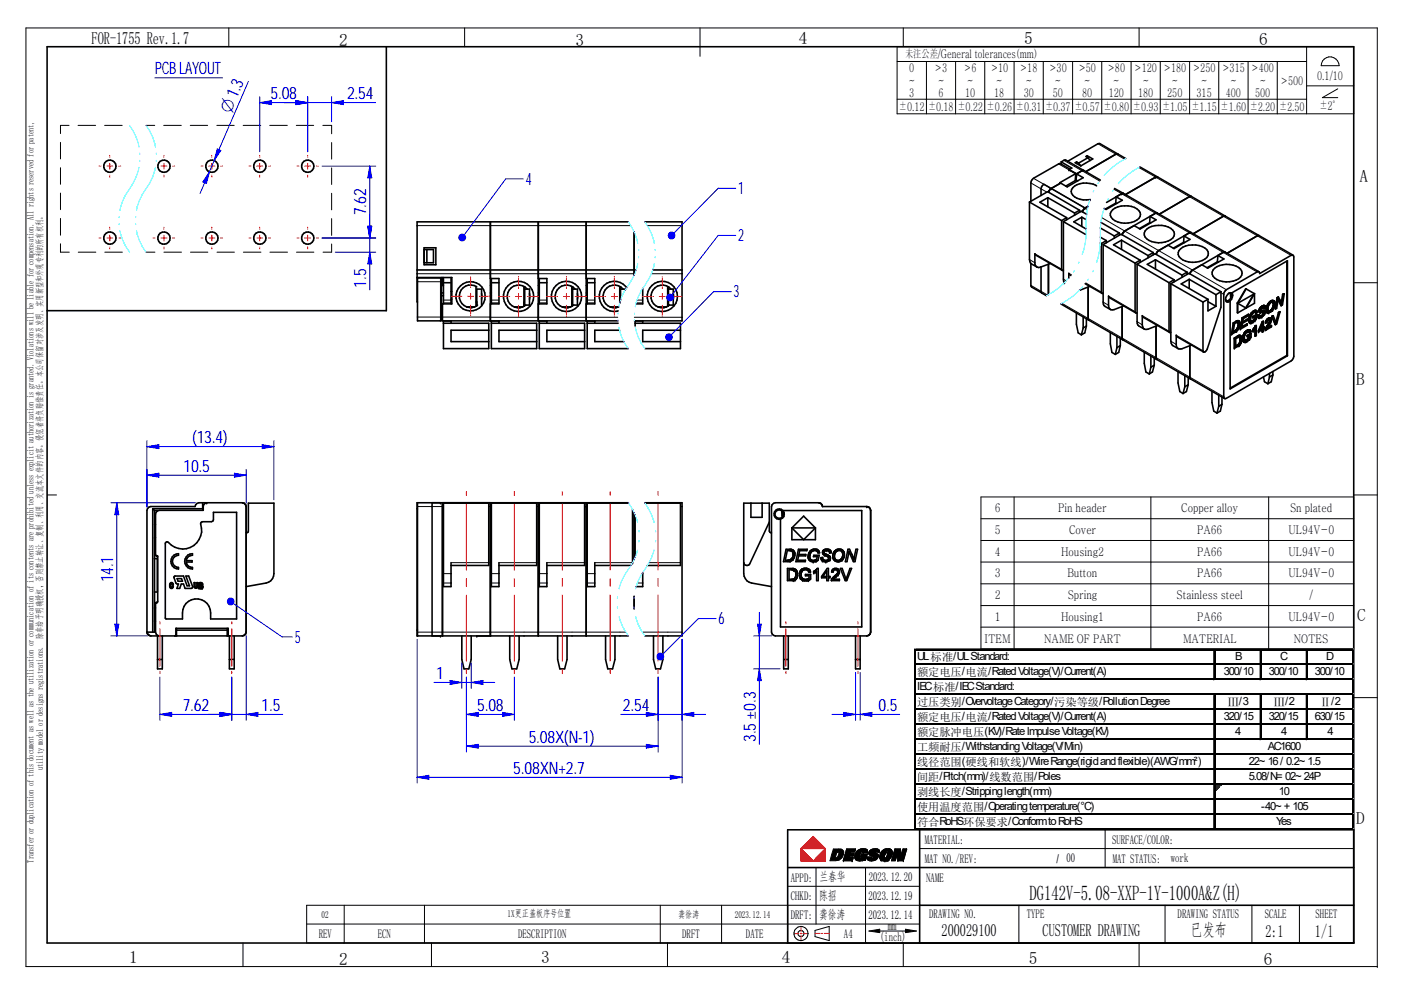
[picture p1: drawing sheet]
<svg xmlns="http://www.w3.org/2000/svg" width="297mm" height="210mm" viewBox="0 0 297 210" stroke-linecap="round" stroke-linejoin="round" font-family="sans-serif">
<defs><g id="words">
<text font-size="4.5" x="218.3" y="190.9">DG142V-5.08-XXP-1Y-1000A&amp;Z(H)</text>
<text font-size="3.9" fill="#00f" x="48.9" y="24.2" transform="rotate(-67 48.9 24.2)">O1.3</text>
<g font-size="3.7">
<text x="19.4" y="9.4">FOR-1755 Rev.1.7</text>
<text x="199.6" y="198.5">200029100</text>
<text x="221.1" y="198.5">CUSTOMER DRAWING</text>
<text x="252.3" y="198.5">已发布</text>
<text x="268.3" y="198.6">2:1</text>
<text x="278.8" y="198.6">1/1</text>
</g>
<g font-size="3.6">
<text x="71.9" y="9.7">2</text>
<text x="122" y="9.7">3</text>
<text x="169.4" y="9.4">4</text>
<text x="217.1" y="9.4">5</text>
<text x="266.9" y="9.6">6</text>
<text x="288.2" y="38.6">A</text>
<text x="287.6" y="81.6">B</text>
<text x="287.7" y="131.6">C</text>
<text x="287.6" y="174.6">D</text>
<text x="27.4" y="204.1">1</text>
<text x="71.9" y="204.7">2</text>
<text x="114.8" y="204.2">3</text>
<text x="165.7" y="204.1">4</text>
<text x="218.1" y="204.3">5</text>
<text x="268" y="204.6">6</text>
</g>
<g font-size="3.6" fill="#00f">
<text x="32.8" y="15.7">PCB LAYOUT</text>
<text x="57.4" y="21">5.08</text>
<text x="73.6" y="21">2.54</text>
<text x="111.5" y="39.2">4</text>
<text x="156.5" y="41.2">1</text>
<text x="77.6" y="45.6" transform="rotate(-90 77.6 45.6)">7.62</text>
<text x="156.5" y="51.2">2</text>
<text x="77.6" y="61" transform="rotate(-90 77.6 61)">1.5</text>
<text x="155.5" y="63.1">3</text>
<text x="40.8" y="93.9">(13.4)</text>
<text x="38.9" y="100">10.5</text>
<text x="24" y="123.5" transform="rotate(-90 24 123.5)">14.1</text>
<text x="62.5" y="136.3">5</text>
<text x="152.3" y="132.4">6</text>
<text x="92.5" y="144">1</text>
<text x="38.7" y="150.7">7.62</text>
<text x="55.5" y="150.7">1.5</text>
<text x="101.2" y="150.7">5.08</text>
<text x="132.1" y="150.7">2.54</text>
<text x="186.3" y="150.7">0.5</text>
<text x="112.1" y="157.5">5.08X(N-1)</text>
<text x="160.3" y="157.3" transform="rotate(-90 160.3 157.3)">3.5±0.3</text>
<text x="108.8" y="164">5.08XN+2.7</text>
</g>
<g font-size="2.7">
<text x="196.1" y="178.9">MATERIAL:</text>
<text x="235.8" y="178.9">SURFACE/COLOR:</text>
<text x="196.1" y="182.9">MAT NO./REV:</text>
<text x="235.9" y="182.9">MAT STATUS:</text>
<text x="248.2" y="182.8">work</text>
<text x="167.7" y="190.9">CHKD:</text>
<text x="167.7" y="186.9">APPD:</text>
<text x="173.6" y="190.8">陈招</text>
<text x="173.7" y="186.8">兰春华</text>
<text x="184.1" y="190.9">2023.12.19</text>
<text x="184.2" y="186.8">2023.12.20</text>
<text x="196.4" y="186.9">NAME</text>
<text x="167.7" y="194.9">DRFT:</text>
<text x="173.6" y="194.8">龚徐涛</text>
<text x="184.1" y="194.8">2023.12.14</text>
<text x="188.3" y="197.3">mm</text>
<text x="197" y="194.6">DRAWING NO.</text>
<text x="217.7" y="194.6">TYPE</text>
<text x="249.7" y="194.6">DRAWING STATUS</text>
<text x="268.1" y="194.6">SCALE</text>
<text x="278.9" y="194.6">SHEET</text>
<text x="67.6" y="198.9">REV</text>
<text x="80.1" y="198.9">ECN</text>
<text x="109.9" y="198.9">DESCRIPTION</text>
<text x="144.6" y="198.9">DRFT</text>
<text x="158.2" y="198.9">DATE</text>
<text x="178.9" y="198.9">A4</text>
<text x="186.6" y="199.6">(inch)</text>
</g>
<g font-size="2.5">
<text x="191.9" y="12.3">未注公差/General tolerances(mm)</text>
<text x="192.7" y="17.9">~</text>
<text x="192.8" y="15.4">0</text>
<text x="198.2" y="15.4">&gt;3</text>
<text x="198.9" y="17.9">~</text>
<text x="204.4" y="15.4">&gt;6</text>
<text x="205.1" y="17.9">~</text>
<text x="210.1" y="15.4">&gt;10</text>
<text x="211.2" y="17.9">~</text>
<text x="216.2" y="15.4">&gt;18</text>
<text x="217.5" y="17.9">~</text>
<text x="222.5" y="15.4">&gt;30</text>
<text x="223.6" y="17.9">~</text>
<text x="228.6" y="15.4">&gt;50</text>
<text x="229.9" y="17.9">~</text>
<text x="234.8" y="15.4">&gt;80</text>
<text x="236" y="17.9">~</text>
<text x="240.5" y="15.4">&gt;120</text>
<text x="242.3" y="17.9">~</text>
<text x="246.7" y="15.4">&gt;180</text>
<text x="248.5" y="17.9">~</text>
<text x="252.9" y="15.4">&gt;250</text>
<text x="254.7" y="17.9">~</text>
<text x="259.1" y="15.4">&gt;315</text>
<text x="260.9" y="17.9">~</text>
<text x="265.3" y="15.4">&gt;400</text>
<text x="267.1" y="17.9">~</text>
<text x="271.5" y="17.9">&gt;500</text>
<text x="279.3" y="17">0.1/10</text>
<text x="190.6" y="23.5">±0.12 ±0.18 ±0.22 ±0.26 ±0.31 ±0.37 ±0.57 ±0.80 ±0.93 ±1.05 ±1.15 ±1.60 ±2.20 ±2.50</text>
<text x="192.8" y="20.5">3</text>
<text x="199" y="20.5">6</text>
<text x="204.6" y="20.5">10</text>
<text x="210.8" y="20.5">18</text>
<text x="217" y="20.5">30</text>
<text x="223.2" y="20.5">50</text>
<text x="229.4" y="20.5">80</text>
<text x="235.1" y="20.5">120</text>
<text x="241.3" y="20.5">180</text>
<text x="247.5" y="20.5">250</text>
<text x="253.7" y="20.5">315</text>
<text x="259.9" y="20.5">400</text>
<text x="266.1" y="20.5">500</text>
<text x="279.7" y="23.4">±2°</text>
<text x="210.9" y="108.6">6</text>
<text x="210.9" y="113.2">5</text>
<text x="224.4" y="108.6">Pin header</text>
<text x="226.6" y="113.2">Cover</text>
<text x="250.4" y="108.6">Copper alloy</text>
<text x="253.8" y="113.2">PA66</text>
<text x="273.2" y="113.2">UL94V-0</text>
<text x="273.5" y="108.6">Sn plated</text>
<text x="210.9" y="117.8">4</text>
<text x="225" y="117.8">Housing2</text>
<text x="253.8" y="117.8">PA66</text>
<text x="273.2" y="117.8">UL94V-0</text>
<text x="210.9" y="122.4">3</text>
<text x="226.3" y="122.4">Button</text>
<text x="253.8" y="122.4">PA66</text>
<text x="273.2" y="122.4">UL94V-0</text>
<text x="210.9" y="127">2</text>
<text x="210.9" y="131.6">1</text>
<text x="225" y="131.6">Housing1</text>
<text x="226.4" y="127">Spring</text>
<text x="249.5" y="127">Stainless steel</text>
<text x="253.8" y="131.6">PA66</text>
<text x="273.2" y="131.6">UL94V-0</text>
<text x="277.6" y="127">/</text>
<text x="208.7" y="136.2">ITEM</text>
<text x="221.4" y="136.2">NAME OF PART</text>
<text x="250.8" y="136.2">MATERIAL</text>
<text x="274.3" y="136.2">NOTES</text>
<text x="224" y="182.9">/ 00</text>
</g>
<g font-size="2.4">
<text x="194.4" y="140">UL标准/UL Standard:</text>
<text x="194.4" y="143.3">额定电压/电流/Rated Voltage(V)/Current(A)</text>
<text x="259.5" y="143.2">300/10</text>
<text x="261.9" y="140">B</text>
<text x="269" y="143.2">300/10</text>
<text x="271.4" y="140">C</text>
<text x="278.8" y="143.2">300/10</text>
<text x="281.2" y="140">D</text>
<text x="194.4" y="146.4">IEC标准/IEC Standard:</text>
<text x="194.4" y="149.6">过压类别/Overvoltage Category/污染等级/Pollution Degree</text>
<text x="260.3" y="149.6">Ⅲ/3</text>
<text x="270.1" y="149.6">Ⅲ/2</text>
<text x="279.9" y="149.6">Ⅱ/2</text>
<text x="194.4" y="152.8">额定电压/电流/Rated Voltage(V)/Current(A)</text>
<text x="194.4" y="156">额定脉冲电压(KV)/Rate Impulse Voltage(KV)</text>
<text x="259.5" y="152.7">320/15</text>
<text x="261.9" y="155.9">4</text>
<text x="269" y="152.7">320/15</text>
<text x="271.6" y="155.9">4</text>
<text x="278.8" y="152.7">630/15</text>
<text x="281.5" y="155.9">4</text>
<text x="194.4" y="159.2">工频耐压/Withstanding Voltage(V/Min)</text>
<text x="268.8" y="159.1">AC1600</text>
<text x="194.4" y="162.3">线径范围(硬线和软线)/Wire Range(rigid and flexible)(AWG/mm²)</text>
<text x="194.4" y="165.5">间距/Pitch(mm)/线数范围/Poles</text>
<text x="264.8" y="162.3">22~ 16 / 0.2~ 1.5</text>
<text x="264.8" y="165.4">5.08/N= 02~ 24P</text>
<text x="194.4" y="168.7">剥线长度/Stripping length(mm)</text>
<text x="194.4" y="171.9">使用温度范围/Operating temperature(°C)</text>
<text x="267.4" y="171.8">­40~ + 105</text>
<text x="271.1" y="168.6">10</text>
<text x="194.4" y="175">符合RoHS环保要求/Conform to RoHS</text>
<text x="270.6" y="175">Yes</text>
</g>
<g font-size="2.2">
<text x="68.2" y="194.7">02</text>
<text x="107.6" y="194.5">1X更正盖板序号位置</text>
<text x="143.8" y="194.6">龚徐涛</text>
<text x="155.8" y="194.6">2023.12.14</text>
</g>
<g font-size="1.9">
<text x="9.1" y="163.3" transform="rotate(-90 9.1 163.3)">utility model or designs registrations. 除非给予明确授权，否则禁止转让、复制、利用、交流本文件的内容。侵犯者将负赔偿责任。本公司保留对涉及发明、实用新型和外观专利的所有权利。</text>
<text x="7.1" y="182.9" transform="rotate(-90 7.1 182.9)">Transfer or duplication of this document as well as the utilization or communication of its contents are prohibited unless explicit authorization is granted. Violations will be liable for compensation. All rights reserved for patent,</text>
</g>
</g></defs>
<g fill="none" stroke="#000" stroke-width=".21">
<path d="M5.5 5.9h286.5v199h-286.5zM48.5 5.9v4M98.5 5.9v4M148.4 5.9v6M191.5 5.9v4M241.5 5.9v4M287 59.9h5M10 104.9h2M287 104.9h5M287 147.9h5M195 179.9h92M51.5 199.9v5"/>
<path d="M73 191.9v8M90 191.9v8M91.5 199.9v5M140 191.9v8M141.5 199.9v5M153 191.9v8M167 187.9h28M167 183.9h28M173 183.9v12M179.5 180l-.7 2.5M180.3 180.6h.9M181.1 180.9l-.2 .6"/>
<path d="M182.6 181.1l-.1 .5M182.8 181.6l-.1 .3M183 180.8h.9v-.4a1.52 1.52 0 0 0-2.4 .3 1.05 1.05 0 0 0-.2 1.3 1.05 1.05 0 0 0 1.2 .5l1-.1 .4-1.3M183.5 183.9v16M183.9 181.7h.9M184.2 197.4l2.3-.4v.7zM185.5 180.7h.9M186.4 180.6h.1M187 180.5a1.38 1.38 0 0 1 2.1 0 1.63 1.63 0 0 1-.6 1.7 1.63 1.63 0 0 1-1.9 0l-.1-.7zM190.3 180.9l-.5 1.6M190.9 180l.1 1.5M191.5 199.9v5"/>
<path d="M192 197l2.3 .4-2.3 .3zM195 195.9h-130M195 191.9h-130v8h102v-8M241.5 199.9v5M247 191.9v8M292 204.9h.1"/>
<circle cx="169.8" cy="197.9" r=".65"/>
</g>
<path d="M10 9.9h277v190h-277zM195 175.9v24M287 175.9h-120v24M167 183.9h120M195 191.9h92" fill="none" stroke="#000" stroke-width=".34"/>
<path d="M184.2 197.4l2.3-.4v.7zM192 197l2.3 .4-2.3 .3z" fill="#000"/>
<path d="M169.8 179.9h5.2M169.8 179.9v2.6h2.6M169.8 179.9l2.6-2.6 2.6 2.6M169.8 179.9l2.6 2.6M175 179.9h.1M175 179.9l-2.6 2.6M175 179.9v2.6h-2.6" fill="none" stroke="#f00" stroke-width=".21"/>
<g fill="#f00">
<path d="M169.8 179.9l2.6-2.6 2.6 2.6z"/>
<path d="M169.8 179.9l2.6 2.6h-2.6z"/>
</g>
<path d="M169.8 179.9v2.6M169.8 179.9l2.6 2.6M169.8 179.9l2.6-2.6 2.6 2.6" fill="none" stroke="#f00" stroke-width=".21"/>
<path d="M175 179.9v2.6h-2.6z" fill="#f00"/>
<path d="M169.8 179.9h5.2M175 179.9l-2.6 2.6M175 179.9v2.6h-5.2M168.3 198h1.1M169.7 198h.2M169.8 196.4v1.1M169.8 197.8v.2M169.8 198.3v1.2M170.2 198h1.2M172.8 197.9h1.1M174.2 197.9h.2M174.7 197.9h1.1" fill="none" stroke="#f00" stroke-width=".21"/>
<g fill="#000">
<path d="M184.5 180.3a1.32 1.32 0 0 1 1.9 .1v.3h-.8l-.1-.2h-.2a.26 .26 0 0 0 0 .3 .26 .26 0 0 0 .3 .1 .67 .67 0 0 1 .6 .5 .67 .67 0 0 1-.3 .8 1.33 1.33 0 0 1-2-.2v-.3h.9l.1 .2h.2l.2-.2-.3-.2a.65 .65 0 0 1-.8-.5 .65 .65 0 0 1 .3-.7z" fill-rule="evenodd"/>
<path d="M176.7 180l-.7 2.5a2.68 2.68 0 0 0 2.5-.6 1.09 1.09 0 0 0-.1-1.9zM177.5 180.6h.3a.94 .94 0 0 1-.7 1.3z" fill-rule="evenodd"/>
<path d="M179.5 180h1.9l-.2 .6h-.9l-.1 .2v.1h.9a.65 .65 0 0 1-.3 .6 .65 .65 0 0 1-.8 0l-.1 .3h1l-.2 .7h-1.9z" fill-rule="evenodd"/>
<path d="M181.7 180.4a1.91 1.91 0 0 1 2.1-.3l.1 .7h-.9v-.2l-.5 .1-.3 .6v.6a.34 .34 0 0 0 .4 0 .34 .34 0 0 0 .2-.3h-.3l.2-.5h1.2l-.4 1.3h-.3a1.63 1.63 0 0 1-2-.5v-.5z" fill-rule="evenodd"/>
<path d="M187 180.4a1.45 1.45 0 0 0-.1 2l.4 .1h.7a1.58 1.58 0 0 0 .8-2.5h-.3a1.74 1.74 0 0 0-1.5 .4zM187.8 180.7l.3-.1 .1 .4-.2 .7-.5 .2v-.5z" fill-rule="evenodd"/>
<path d="M189.7 180h1.2l.1 1.5 .2-.8a.66 .66 0 0 1 .3-.7 .66 .66 0 0 1 .7 0l-.7 2.5h-1.1l-.1-1.6-.3 .8a.7 .7 0 0 1-.2 .8 .7 .7 0 0 1-.8 0z" fill-rule="evenodd"/>
</g>
<g fill="none" stroke="#000" stroke-width=".21">
<path d="M190.2 9.9h96.8v14.2h-96.8zM190.2 13h86.8M196.4 13v11.1M202.6 13v11.1M208.8 13v11.1M215 13v11.1M221.2 13v11.1M227.4 13v11.1M233.6 13v11.1M239.8 13v11.1M246 13v11.1M252.2 13v11.1"/>
<path d="M258.4 13v11.1M264.6 13v11.1M270.8 13v11.1M277 18.2h10M277 9.9v14.2M280.8 12.5a1.93 1.93 0 0 1 2-.3 1.93 1.93 0 0 1 1.1 1.7h-3.8l.3-1zM283.6 18.8l-3.2 1.9h3.2M190.2 21h86.8M208 105.4h79v32.2h-79zM208 110h79M208 114.6h79M208 119.2h79"/>
<path d="M215 105.4v32.2M244 105.4v32.2M269 105.4v32.2M208 123.8h79M208 128.4h79M208 133h79M234.3 175.9v8M172.8 197.3l3-.9v3l-3-.8zM176.7 180h1.1a.92 .92 0 0 1 1 .4 .92 .92 0 0 1-.1 1.1 1.79 1.79 0 0 1-2.2 1h-.5zM177.1 181.9h.1M177.2 181.9h.1M177.5 180.6h.1"/>
<path d="M177.5 180.6l-.4 1.3M177.6 180.6h.1M177.6 180.6h.2a.98 .98 0 0 1-.6 1.3M178.8 182.5h.1M178.8 182.5h1.8M179.5 180h.1M179.5 180l-.7 2.5h1.9M179.5 180h1.9zM179.9 181.8h.1M179.9 181.8h1M180 181.7h.1M180 181.8h.1"/>
<path d="M180 181.8h.8M180 181.5h.1M180 181.6h.1M180 181.5l-.1 .3M180 181.5h.9M180.2 180.8h.1M180.2 180.9h.8M180.2 180.9h.9M180.3 180.6h.1M180.3 180.7h.1M180.3 180.6l-.1 .3M180.6 182.5h.1"/>
<path d="M180.7 182.5h.1M180.7 182.4h.1M180.9 181.8h.1M180.9 181.9l-.2 .5M180.9 181.8l-.2 .7M181 181a.46 .46 0 0 1-.1 .5 .46 .46 0 0 1-.5 0h-.3M181.1 180.9h.1M181.4 180l-.2 .6M181.4 180l-.2 .6h-.9M182.2 181.5v.3M182.2 181.6l.1 .3M182.2 181.9h.1"/>
<path d="M182.3 181.9h.2M182.3 181.9h.3M182.4 180.9l-.2 .7M182.4 180.9l-.2 .6M182.5 181.6h.3M182.5 181.9h.1M182.5 180.7l-.1 .2M182.5 181.6h.1M182.5 181.6h.2M182.6 181.9h.1M182.6 181.1h1.3M182.6 181.1l-.1 .4"/>
<path d="M182.6 181.1h.1M182.7 180.6h.1M182.7 181.9h.1M182.7 180.6l-.2 .1M182.7 180.6h.2M182.7 181.1h1.2M182.7 181.9h-.1M182.8 181.6h.1M182.8 181.6l-.1 .2M182.9 180.6h.1M183 180.6h.1M183 180.8h.1"/>
<path d="M183 180.7h.1M183 180.7v.1M183.1 180.8h.8M183.9 182l.1 .3M183.9 181.9l.1 .4M183.9 181.7h.1M183.9 181.8h.1M183.9 181.8v.1M183.9 180.7a.64 .64 0 0 0-.2-.6 .64 .64 0 0 0-.7-.1 1.64 1.64 0 0 0-1.6 2.2l.8 .3h.8a.75 .75 0 0 0 .8-1l.1-.4M183.9 180.7h.1M183.9 180.8h.1M183.9 181.7l.9 .1"/>
<path d="M184.2 180.9l.2 .4 .7 .3M184.2 181v.1l.6 .3M184.4 180.4l-.2 .5M184.4 180.4l-.2 .6M184.7 181.4l.4 .2M184.8 181.9h.1M184.8 181.7v.2M184.8 181.8v.1M184.8 181.7h.1M184.9 181.9h.1M185 181.9h.1M185.1 181.6h.1"/>
<path d="M185.2 180.6v.1M185.2 181.9h.1M185.2 180.6h.1M185.2 180.7l.2 .1M185.2 180.6v.2M185.2 180.8h.2M185.2 181.8l-.3 .1M185.2 181.6h.1M185.2 180.5h.1M185.2 181.8h.1M185.2 181.7h.1M185.3 180.5h.1"/>
<path d="M185.3 181.7h.1M185.3 181.7l-.1 .1M185.3 180.5h.2M185.3 180.5h-.1M185.4 180.5h.1M185.4 180.8h.1M185.5 180.5h.1M185.5 180.9l.5 .1 .2 .4-.1-.3zM185.5 180.5l.1 .1M185.6 180.6h.1M185.6 180.6l-.1 .1M185.6 180.7h.7"/>
<path d="M186 180l.4 .3M186 180h-.9l-.7 .4M186 180a1.69 1.69 0 0 0-1.6 .4M186.2 181.4a1.39 1.39 0 0 1-2.2 .9M186.2 181.5a1.47 1.47 0 0 1-2.2 .8M186.4 180.6h.1M186.4 180.7h.1M186.4 180.3v.3M186.5 197.4h5.5M186.7 182.2h.1M186.7 182.3l.1 .1M186.7 182.3h.1"/>
<path d="M186.9 182.4l.6 .1M186.9 182.4h.1M187.5 181.6h.1M187.5 181.7h.1M187.5 181.8h.1M187.5 181.4h.1M187.5 181.4v.1M187.5 181.9h.1M187.6 181.9h.1M187.6 182.5h.1M187.6 181.1h.1M187.6 181.1v.2"/>
<path d="M187.7 180.9h.1M187.7 181v.1M187.7 182.5h-.1M187.7 180.8h.1M187.7 181.9h.1M187.7 182.5h.1M187.8 180.7h.1M187.8 181.9h.1M187.8 181.8h.1M187.9 180.6h.1M187.9 181.8h.1M187.9 182.5h.1"/>
<path d="M187.9 181.7h.1M188 180.6h.1M188 181.7h.1M188 181.6h.1M188 182.5h.1M188 181.5h.1M188.1 182.4h.1M188.1 181.4h.1M188.1 180.6h.1M188.1 181.2h.1M188.2 181.1h.1M188.2 181h.1"/>
<path d="M188.2 180.6h.1M188.2 181.1l-.1 .2M188.2 182.4h-.1M188.2 180.9h.1M188.2 180.8h.1M188.2 180.7h.1M188.3 182.4h.1M188.3 182.3h.1M188.4 182.3h.1M188.4 182.2h.1M188.5 182.2h.1M188.8 180a1.69 1.69 0 0 0-1.8 .4 1.69 1.69 0 0 0-.4 1.8"/>
<path d="M188.9 180.1l.1 .1M189 180.2h.1M189 182.5h.8M189 180.2l.1 .1M189.1 180.3h.1M189.1 180.3a1.67 1.67 0 0 1-.6 1.9M189.3 181.5l-.3 1M189.7 180l-.7 2.5M189.7 180h1.2M189.7 180l-.3 1.2M189.8 180h1.1l.1 1.4M190.3 181.1v.6"/>
<path d="M190.3 181h.1M190.3 180.9l-.4 1.2a.6 .6 0 0 1-.8 .4M190.3 180.9v.8M190.3 181.7l.1 .7M190.3 181.7l.1 .8M190.4 182.5h1.1M190.4 182.5h.1M190.4 182.4h.1M191 181.4v.1M191.3 180.7l-.3 .7M191.3 180.7l-.3 .8M191.5 180h.1"/>
<path d="M191.5 180l-.2 .7M191.5 180h.7M191.5 182.5h.1M191.6 182.5h.1M192.2 180h.1M192.2 180l-.6 2.5M192.2 180l-.7 2.5M216 191.9v8M265.4 191.9v8M275.5 191.9v8"/>
<circle cx="169.8" cy="198" r="1.49"/>
</g>
<path d="M257.6 166.4h1.3" fill="none" stroke="#008000" stroke-width=".21"/>
<path d="M257.6 166.4h1.3v.3h-1.3z" fill="#008000"/>
<path d="M257.6 166.7h1.1" fill="none" stroke="#008000" stroke-width=".21"/>
<path d="M257.6 166.7h1.1v.3h-1.1z" fill="#008000"/>
<path d="M257.6 166.9h.8" fill="none" stroke="#008000" stroke-width=".21"/>
<path d="M257.6 167h.8v.2h-.8z" fill="#008000"/>
<path d="M257.6 167.2h.5" fill="none" stroke="#008000" stroke-width=".21"/>
<path d="M257.6 167.2h.6v.3h-.6z" fill="#008000"/>
<path d="M257.6 167.5h.3" fill="none" stroke="#008000" stroke-width=".21"/>
<path d="M257.6 167.5h.3v.2h-.3z" fill="#008000"/>
<g fill="none" stroke="#000" stroke-width=".21">
<path d="M12.8 30.2v3.5M12.8 35.6v3.5M14.6 26.6h-1.8v1.7M16.5 26.6h3.8M22.2 26.6h3.7M30.9 26.6h1.9M34.7 26.6h3.7M40.3 26.6h3.7M46 26.6h3.7M51.6 26.6h3.7M57.2 26.6h3.7M62.8 26.6h3.7"/>
<path d="M68.4 26.6h1.9v1.8M70.3 30.2v3.5M70.3 35.6v3.5M218.6 38.8l3.4 1.9M219.1 37.8l11 6.3M222.6 39.8h.1M224.4 34.8l3.6 2M225.5 34l7.7 4.4M232.8 30.5l5.6 3.2M241.5 35.5l32.2 18.6M12.8 40.9v3.5M12.8 46.3v3.6"/>
<path d="M12.8 51.7v1.8h1.9M16.6 53.5h3.7M22.2 53.5h3.7M30.9 53.5h1.9M34.8 53.5h3.7M40.4 53.5h3.7M46 53.5h3.7M51.6 53.5h3.7M57.2 53.5h3.8M62.9 53.5h3.6M70.3 51.7v1.8h-1.8M70.3 41v3.5"/>
<path d="M70.3 46.4v3.5M88.4 58h46.2M88.4 47.8h45.3M88.5 59.7h5.1M93.4 58.8v9.2M95.6 58.9h.2M137.2 47.8h7.4M138.1 58h6.5M218.3 55l1.1 .7M219.4 53.8l5.7 3.3M225.5 59.2l.6 .4M226.6 58l.6 .3"/>
<path d="M228.9 44.7l.2 .2M230 44.1l.5 .3M230.2 60l3.3 1.9M233.6 46.1l26.4 15.3M236.2 40.1l1.6 1M237.3 49.6l.2 .1M237.8 41.1l28.7 16.6M244.5 53.8l.2 .1M251.7 57.9l.2 .1M88.5 67.2h5.1M93.8 67.2h10.2M94 64.2h1.6"/>
<path d="M94 63.6h1.6M94 68.1h1.6M104 67.3h27M104.2 64.2h1.6M104.2 63.6h1.6M104.2 68.1h1.6M114.3 64.2h1.6M114.3 63.6h1.6M114.3 68.1h1.6M124.5 64.2h1.6M124.5 63.6h1.6M124.5 68.1h1.6"/>
<path d="M134.5 67.3h10.1M134.7 68.1h1.6M134.9 64.2h1.4M135.1 63.6h1.2M218.6 60.5l3.5 2.1M225.1 64.3l34.4 19.8M233.9 64.1l1.1 .6M235 62.8l5.7 3.3M241.1 68.2l1.1 .7M242.2 66.9l5.7 3.3M248.2 72.3l1.2 .7M249.4 71.1l5.7 3.3"/>
<path d="M258.9 62.1l.6 .3M88.5 107.4h5.5M95.6 119.3h8M103.6 107.4h.6M105.8 119.3h8M113.8 107.4h.5M115.9 119.3h8M123.9 107.4h.6M126.1 119.3h8M137.6 119.3h6.7M144.3 107.4h.3M88.5 134h44.2"/>
<path d="M94 121.6h1.6M94 123.6h1.6M104.2 123.6h1.6M104.2 121.6h1.6M114.3 123.6h1.6M114.3 121.6h1.6M124.5 123.6h1.6M124.5 121.6h1.6M135.1 123.6h1.2M136.1 121.6h.2M136.2 134h8.4M193.9 137.6v38.3"/>
<path d="M194.1 137.6h92.9M257.3 137.8v6.4M267.2 137.8v6.4M276.9 137.8v6.4M286.7 137.8v38.1M194.1 140.8h92.9M194.1 143.9h92.9M194.1 147.1h92.9M194.1 150.2h92.9M194.1 153.4h92.9M194.1 156.6h92.9M194.1 159.8h92.9"/>
<path d="M257.3 147.4v28.5M267.2 147.4v9.5M276.9 147.4v9.5M194.1 162.9h92.9M194.1 166.1h92.9M194.1 169.3h92.9M194.1 172.5h92.9M194.1 175.6h92.9"/>
</g>
<g fill="none" stroke="#000" stroke-width=".25">
<path d="M194 137.6v38.3M194.1 137.7h92.9M257.5 137.8v6.4M267.3 137.8v6.4M286.9 137.8v38.1M194.1 140.9h92.9M194.1 144.1h92.9M194.1 147.2h92.9M194.1 150.4h92.9M194.1 153.6h92.9M194.1 156.8h92.9M194.1 159.9h92.9"/>
<path d="M257.5 147.4v28.5M267.3 147.4v9.5M194.1 163.1h92.9M194.1 166.3h92.9M194.1 169.5h92.9M194.1 172.6h92.9M194.1 175.8h92.9"/>
</g>
<path d="M277.1 137.8v6.4M277.1 147.4v9.5" fill="none" stroke="#000" stroke-width=".3"/>
<g fill="none" stroke="#d4d4d4" stroke-width=".21">
<path d="M287 137.6h.1M287 140.8h.1M287 143.9h.1M287 147.1h.1M287 150.2h.1M287 153.4h.1M287 156.6h.1M287 159.8h.1M287 162.9h.1M287 166.1h.1M287 169.3h.1M287 172.5h.1"/>
<path d="M287 175.6h.1"/>
</g>
<g fill="none" stroke="#000" stroke-width=".34">
<path d="M222.6 39.8l-1.3-.7-.3 .2-.3 .7v1.4M222.9 40l7.1 4.1M222.9 40l-.6 .8M224.9 38.8l-2 1.2M225 34.3l.5-.3h.5l7.3 4.2M225 34.3l2.2 1.3-.6 .4M225 34.3v.5M226.6 36l1.5 .8-.1 1.5M226.6 36l1.7 .9M226.9 35.9l-2.2-1.2-5.6 3.1-.5 .6v.4v3.9M228 36.8l-3.3 1.9 .2 .1M228.3 36.9l1.4 .8-3.4 1.9-1.4-.8"/>
<path d="M228.3 34.3l.4 .3M228.3 36.9l-.2 1.3M228.3 34.3l-.3 .2 1.1 .7M228.3 34.3v.4M228.5 38.4l-.3-.2-2.2 1.3M228.7 34.6l.4 .6M229.8 36.2h-.4l-1.1 .7M230.5 33l1.2 .7-2.6 1.5M230.5 33l-.3 .2 .5 .2M230.5 33v.4M230.7 33.4l-2 1.2M230.7 33.4l.4 .6"/>
<path d="M232.5 39.4a4.1 4.1 0 0 0-5.3 .8 1.8 1.8 0 0 0 1.8 2l2.1 .1M236.3 40l1.9 1M237 32.6l1.7 1M237 32.6l-.4 .1-6.4 3.7M237 32.6l-4-2.2-6.6 3.8M241.7 35.4l3.7 2.1M245 37.5l-6.4 3.8M245 37.5h.3l.2 .1M245.4 37.5l28.7 16.6M245.4 37.5h-.4M88.4 57.2h46.5M88.4 58.8h7.4v5.6h-2v3.6h37.2"/>
<path d="M88.5 58.9h4.9l.4 .2M89.9 52.9h2v2.8h-2M89.9 52.5h2.5v3.6h-2.5zM90.5 52.9v2.8M93.6 58.8v9l-.2 .2h-4.9v-9.2M93.8 58.8v1.7h.2M94 59.9h1.6M94 58.8v5.6M95.6 58.8v5.6M104 47v21M104 59.1h1.8v5.3h-1.8M104.2 59.9h1.6"/>
<path d="M104.2 59.1v5.3M114.1 47v21M114.1 59.1h1.8v5.3h-1.8M114.3 59.9h1.6M114.3 59.1v5.3M124.3 47v21M124.3 59.1h1.8v5.3h-1.8M124.5 59.9h1.6M124.5 59.1v5.3M133.2 47h-44.8l.1 17M134.4 49.2v9.1M136.7 47h7.9v21h-10.1"/>
<path d="M138.4 57.2h6.2M218.3 42.8l3.8-2.2 6.8 4M218.3 42.8v12.2l.2 .8 1.3 .8M218.3 42.8l6.8 4M218.6 55.9v4.8l2.2 1.4M220.7 56.6v5.2l.2 .3 1 .6M222.2 41.9v2M222.2 41.9l5.6 3.3M222.2 41.9l-1.7 1 5.6 3.2M222.3 56v6.4M222.7 55.9l-2.1 .7a.84 .84 0 0 1-.9-.1 .84 .84 0 0 1-.3-.8v-1.9l.1 .3 5.7 3.2M225.1 46.8v10.3l.2 .3 .2-.1"/>
<path d="M225.5 47v12.2l.2 .7M225.5 47l4.8 2.8M226.1 46.1v.5M226.1 46.1l-1 .7M227 58.4l-.4-.4v1M227.8 45.2v.4M228.9 44.6v.4M228.9 44.6l-1.1 .6M229.4 46.1v1.9M229.4 46.1l.9 .5M229.4 46.1l-1.7 .9 2.6 1.6M230 44.1l-.5 .8"/>
<path d="M230 44.1l.7-.4-.6 .4M230.4 45.4l-1.1-.6-3.8 2.2M233.3 51.5l.2 .1M233.3 48.3l3 1.7M233.3 50.3l1.3 .7M233.4 47.2l3.9 2.2M233.5 51.6v10.3l.2 .3h.2M233.9 51.9l6.8 3.9M233.9 51.9l3.8-2.2 6.8 3.9M233.9 51.9v12.6l.4 .5 1.1 .6M234.6 51v.5M234.6 51l-1.1 .6"/>
<path d="M235.9 44.5a4.7 4.7 0 0 1 5.6 .2 1.23 1.23 0 0 1-.5 2 4.4 4.4 0 0 1-5.4-.6 1.16 1.16 0 0 1 .3-1.6zM236.3 50v.5M236.6 41.7l1.4 .8-3.5 1.9-.4-.2M236.6 41.7v1.4M236.8 43.1h-.2l-2.2 1.2M237.3 49.4v.5M237.3 49.4l-1 .6M237.8 41.1l-1.2 .6M237.8 50.9l5.6 3.3M237.8 50.9v2M237.8 50.9l-1.7 1 5.6 3.3M237.8 41.1l.3-.1 .2 .1"/>
<path d="M237.8 41.1l-3.2 1.8M238.2 41l14.4 8.3M238.2 41l-.4 .1M238.5 49l-.6 .8M240.7 55.8v10.3l.2 .3 .2-.1M241.1 56l3.8-2.2 6.8 3.9M241.1 56v12.6l.4 .5 1.1 .7M241.1 56l6.8 3.9M241.7 55.2l-1 .6M241.7 55.2v.4M243.1 48.6a4.7 4.7 0 0 1 5.6 .2 1.42 1.42 0 0 1-1 2.3 4.4 4.4 0 0 1-4.9-.9 1.22 1.22 0 0 1 .3-1.6zM243.4 54.2v.5"/>
<path d="M243.8 47.2l.2 .1M243.8 47.2l-2.2 1.3M243.8 45.9v1.3M243.8 45.9l1.3 .7-3.4 2-1.2-.8-2 1.2M244.5 53.6l-1.1 .6M244.5 53.6v.4M245 45.2l-6.5 3.8M245 55.1v1.9M245 55.1l5.6 3.2M245 45.2l-1.2 .7M245 55.1l-1.8 .9 5.7 3.3M245.4 45.2h-.4"/>
<path d="M245.7 53.1l-.6 .8M247.9 59.9v10.3l.2 .3h.1M248.9 59.3v.5M248.9 59.3l-1 .6M250.3 52.7a4.8 4.8 0 0 1 5.6 .2 1.45 1.45 0 0 1-1 2.3 4.4 4.4 0 0 1-4.9-.8 1.22 1.22 0 0 1 .3-1.7zM250.6 58.3v.5M251 50l-.1 1.4M251 50l1.3 .8-3.4 1.9-1.3-.7-1.9 1.1M251.2 51.4h-.2l-2.3 1.2M251.7 57.7v.5M251.7 57.7l-1.1 .6M252.1 59.2v2"/>
<path d="M252.1 59.2l5.7 3.3M252.1 59.2l-1.7 1 5.7 3.3M252.2 49.4l-1.2 .6M252.2 49.4l-6.5 3.7M252.6 49.3l14.3 8.3M252.6 49.3l-.4 .1M252.6 41.7h-.4l-6.4 3.7M252.9 57.3l-.5 .4-.1 .4M257.5 56.9a4.5 4.5 0 0 1 5.5 .2 1.45 1.45 0 0 1-.9 2.3 4.4 4.4 0 0 1-4.9-.9 1.22 1.22 0 0 1 .3-1.6zM258.2 54.2l1.3 .7-3.4 2-1.3-.8-1.9 1.2M258.2 54.2l-.1 1.3M258.3 55.6l-.2-.1-2.2 1.3"/>
<path d="M259.3 53.5l-6.4 3.8M259.3 53.5l-1.1 .7M259.8 45.8h-.4l-6.4 3.8M259.8 53.5h-.5M267 50h-.4l-6.5 3.7M272.8 55.4v20M93.6 67.3h.2M93.6 65.5h.2M93.6 65.1h.2M93.6 62.1h.4M93.6 62.7h.4M94 68v5.9h9.6v-5.4h-9.6"/>
<path d="M95.6 68v.5M95.6 63.4h.2M95.6 61.8h.2M99 65.1h1.5M100.9 64h.2M100.9 60.7v4.2M101.1 60.8a2.38 2.38 0 0 0-3.7 2.1 2.38 2.38 0 0 0 3.9 1.8M102.1 64.7v-3.4h-1v3.6M102.1 62.2v1.3M103.6 70h-8v2.4h8M104 62.1h.2M104 62.7h.2"/>
<path d="M104 60.5h.2M104.2 68v5.9h9.6v-5.4h-9.6M105.8 68v.5M109.1 65.1h1.7M111.1 60.7v4.2M111.2 60.8v3.9M111.2 61.3h1.1v3.4h-1.1M111.2 64.7v.2M111.5 64.7a2.3 2.3 0 0 1-2.4 .4M111.8 61.3a2.41 2.41 0 0 0-3.8 .2 2.41 2.41 0 0 0 1.1 3.6M112.3 62.2v1.3M113.8 70h-8v2.4h8"/>
<path d="M114.1 60.5h.2M114.1 62.1h.2M114.1 62.7h.2M114.3 68v5.9h9.6v-5.4h-9.6M115.9 68v.5M119.2 65.1h1.7M121.2 60.7v4.2M121.3 64.1v.8M121.4 60.8v3.9M121.4 61.3h1v3.4h-1M121.4 64.7v.2M121.6 64.7a2.3 2.3 0 0 1-2.4 .4"/>
<path d="M122 61.3a2.41 2.41 0 0 0-3.8 .2 2.41 2.41 0 0 0 1 3.6M122.4 62.2v1.3M123.9 70h-8v2.4h8M124.3 62.1h.2M124.3 62.7h.2M124.3 60.5h.2M124.5 68v5.9h8.7M124.5 68.5h6.6M126.1 68v.5M129.4 65.1h1.7M131.2 65.1l-.6 .1-1.2-.1M131.4 70h-5.3v2.4h6.2"/>
<path d="M131.4 60.7v3.4M131.6 60.8v2.9M131.6 61.3h1v.2M132.1 61.3a2.41 2.41 0 0 0-3.8 .2 2.41 2.41 0 0 0 1.1 3.6M132.9 61a3.2 3.2 0 0 0-5.6 .7 3.2 3.2 0 0 0 3.8 4.2M134.7 68.5h9.6v5.4h-7.6M134.7 68v1.1M136.3 61.2v3.2h-1.5M136.3 68v.5M139.6 65.1h1.7M141.6 60.7v4.2M141.7 60.8v3.9"/>
<path d="M141.7 61.3h1v3.4h-1M141.7 64.7v.2M141.9 64.7a2.3 2.3 0 0 1-2.3 .4M142.3 61.3a2.41 2.41 0 0 0-3.8 .2 2.41 2.41 0 0 0 1.1 3.6M142.7 62.2v1.3M144.3 70h-8v2.4h8M224.9 64.4l6 3.5M228.2 66.4v2.3l.4 1.9 .7 .4M229.7 69.6l-.4 1.4M229.7 67.2v2.4M230.1 60.2l3.5 2M230.3 69.1l-.3 1.5-.7 .4"/>
<path d="M230.3 67.6v1.5M230.3 69.1l-.6 .5M230.7 60.9v6.6l.2 .4M230.9 67.9l28.7 16.6M231.1 60.7l-2.2 .8M235.4 70.5v2.4l.4 1.8 .7 .4M236.8 73.7l-.3 1.4M236.8 71.3v2.4M237.5 73.3l-.3 1.4-.7 .4M237.5 71.8v1.5M237.5 73.3l-.7 .4M237.9 65v6.7l.2 .4"/>
<path d="M238.2 64.9l-2 .8a.82 .82 0 0 1-.9-.2 .82 .82 0 0 1-.3-.8v-1.9l.2 .3 5.6 3.2M242.6 74.7v2.3l.3 1.9 .8 .4M244 77.9l-.3 1.4M244 75.5v2.4M244.7 77.4l-.4 1.5-.6 .4M244.7 75.9v1.5M244.7 77.4l-.7 .5M245.1 69.2v6.6l.1 .4M245.4 69l-2 .8a.84 .84 0 0 1-.9-.1 .84 .84 0 0 1-.3-.8v-2l.1 .3 5.7 3.3M248.2 60.2l6.9 3.9M248.2 60.2l3.9-2.2 6.8 3.8M248.2 60.2v12.1l.5 1 1.1 .6"/>
<path d="M249.8 78.8v2.4l.3 1.8 .7 .4M251.2 79.6v2.4M252.3 73.3v6.7l.1 .3M252.6 73.2l-2 .8a.84 .84 0 0 1-.9-.1 .84 .84 0 0 1-.3-.9v-1.9l.1 .3 5.7 3.2M256.1 63.5v2.4l1.7-1M256.1 64l1.7 .9M256.1 63.5l-1 .6M257.8 62.5v2.4M258.9 61.8v3.4l-3 8.8-.3 .5-.3 .2-.2-.3v-10.3M258.9 61.8l-1.1 .7M259.8 61.7l6.7-4 .3-.1 .2 .1 .1 .3 6.6-3.9 .5 .1v21.7l-.5 .6-13.9 8-.3-.4v-21.7zM260.8 63.8v18.7l12.2-7.1"/>
<path d="M260.9 62.1a.72 .72 0 0 1 0 1.1M260.9 62.1l-.4 .1M260.9 62.1v1.1M260.9 63.2l-.5 .6-.5-.1-.1-.3M261.2 62.1a1.19 1.19 0 0 1-.4 1.7M261.2 62.1l11.8-6.8v20.1M261.2 62.1a1.3 1.3 0 0 0-1.2 1.9h.5l.3-.2M261.7 70.2v.1M261.7 70.2l-.2 .2M261.9 70.1l-.2 .1M261.9 70.1l-.2 .2M262 68.2l-.5 .3-.4 2.3"/>
<path d="M262 68.2h.1M262.1 68.1h.3h-.2M262.1 68.1l-.1 .1M262.1 68.1h.1M262.1 68.2l-.6 .3-.3 2.4 .9-.6M262.2 68.1l-.1 .1M262.3 69.7l-.4 .4M262.3 69.7v.1M262.3 68.3l-.6 .3-.3 1.8 .3-.1M262.3 68h.3zM262.3 64.3h.1M262.3 69.6v.1"/>
<path d="M262.3 69.8l-.4 .3M262.3 68.3l.3 .2M262.3 64.3l.1 2M262.4 69.4l.1 .1M262.4 69.4v.2l.1-.1M262.4 69.6l-.1 .2M262.4 64.3v2M262.4 71.2l.1 .1M262.4 73.1l.1 .1M262.4 68l.4 .2M262.5 69.2v.1M262.5 69.2l-.1 .2"/>
<path d="M262.5 71.3l-.8 .4v2.1l.9-.5M262.5 71.2v.1M262.5 73.1l-.5 .3M262.5 73.1h.1M262.5 69.1l.1 .1M262.5 68.5v.7M262.5 68.8l.1 .1M262.5 68.9l.1 .1M262.5 68.7h.1M262.5 68.6h.1M262.5 68.5h.1M262.5 69.3v.2"/>
<path d="M262.6 71.2l-.9 .5v2.1M262.6 71.5l-.6 .3v1.6l.5-.2M262.6 73.1l-.1 .1M262.6 73l-.1 .1M262.6 68.5h-.1M262.6 69.2l-.1 .1M262.6 71.5h.1M262.6 73v.1M262.6 69v.2M262.6 68.5v.5M262.6 69.6l-.4 .6M262.7 72.9h.1"/>
<path d="M262.7 72.9h-.1M262.8 71.5h.1M262.8 72.9l-.1 .1M262.8 72.8l-.1 .1M262.8 71.1l.1 .1M262.8 71.2l-.2-.1 .5 .1M262.8 71.5l.2 .2M262.8 72.8v.1M262.8 69.1l-.2 .5M262.8 72.6h.1M262.8 68.2v.8M262.9 71.5v.7"/>
<path d="M262.9 72.5h.1M262.9 72.2l-.1 .4M262.9 71.7l.1 .6M262.9 72.3h.1M262.9 72.2l.1 .1M263 72.5l-.2 .3v-.2M263 72.3v.2M263 71.2h-.4M263.2 71.3l.1 1M263.2 72.3l-.2 .6-.4 .4M263.5 71.5l.1 .2M263.5 71.8v.2"/>
<path d="M263.5 71.5h.1M263.5 71.6h.1M263.5 71.8l.1 .1M263.5 71.4v.1M263.5 71.3l.1 .9-.1-.1M263.5 71.3l.1 .1M263.5 72l.1 .1M263.5 72.1h.1M263.6 71.1l-.1 .2M263.6 71.1v.1M263.6 71.8h-.1M263.6 72.2l.1 .1"/>
<path d="M263.6 71.4v.1M263.6 71.2v.2M263.7 72.3l.2 .1M263.7 70.9l-.1 .2M263.7 70.7l-.1 .5M263.7 70.7l.1 .1M263.8 70.7h.1M263.8 70.6l.2-.1-.1 .1M263.8 70.6l-.1 .1M263.8 70.6h.1M263.8 70.8l-.1 .1M263.9 70.6l-.1 .2"/>
<path d="M263.9 72.1h.4M264 70.4h.1M264 72.1h.1M264.1 72.1h.1M264.1 70.3l-.1 .1M264.2 61.3l1.8 1M264.2 61.3l-1.9 3M264.2 61.3l-1.8 3M264.2 72.1h.1M264.2 70.2v.1M264.2 70.2h.1M264.2 70.3l-.1 .1"/>
<path d="M264.3 72.1h.1M264.3 70.1l-.1 .1M264.3 70.1l.1 .1M264.4 72l-.2 .1M264.4 72l-.1 .1M264.4 70.1h-.1M264.4 70.2l-.2 .1M264.4 68.7l-1.1 .6M264.4 71.1l.1 .3M264.4 71.1l.1 .1M264.4 70.1v.1M264.5 71.2v.2"/>
<path d="M264.5 71.4l.5-.3v.4M264.5 67.7l-1 .5M264.6 71.9l-.2 .1M264.6 70l-.2 .1M264.7 71.8v.1M264.7 71.8h.1M264.7 71.9l-.3 .1M264.7 70h.1M264.7 70l-.2 .1M264.7 69.9h.2M264.7 70.2a1.34 1.34 0 0 0-.8 1.7M264.7 66.7l-1.3 .7-.4 2.3"/>
<path d="M264.7 66.7l-1.3 .7-.4 2.4 1.4-.8 .1-.3-1.2 .7 .1-.9 1.1-.6v-.2M264.7 66.7v.2l-1.1 .7-.1 .7 1-.6M264.8 67.6l.1 .3M264.8 67.6h.1M264.8 67.7h.1M264.8 68h.1M264.8 67.9v.1M264.8 68v.2M264.8 70.2l.1 .1M264.8 71.7h.1M264.8 68.2l.2 .1M264.8 67.4v.2"/>
<path d="M264.8 67.4h.1M264.8 68.2h.1M264.8 69.9l.1 .1M264.9 71.6h.1M264.9 71.6l-.2 .2M264.9 72l-.9 .4M264.9 67.4l.1 .9M264.9 70.4l.1 .1M264.9 70.3l.1 .1M265 71.2v.3M265 71.6l-.3 .3M265 69.9l-.3 .1"/>
<path d="M265 70.4v.1M265 67.1l-.2 .3M265 66.8h.1M265.1 66.7l-.1 .4M265.1 66.7h.1M265.1 66.8l-.2 .6M265.2 66.7l-.1 .1M265.2 70.1v.2l-.2 .2M265.2 68v.1M265.2 66.5l-.1 .2M265.2 66.5h.1M265.3 70.7v.8l-.4 .4"/>
<path d="M265.3 70.7l-.8 .5M265.3 70.7l-.9 .4M265.3 66.4l-.1 .1M265.3 66.5l-.1 .2M265.3 68.2h.2M265.3 66.4v.1M265.4 66.3h.1M265.5 66.2l.1 .1M265.5 66.3l-.2 .1M265.5 68.1h.1M265.5 66.5l-.3 .7-.1 .7M265.6 66.1v.1"/>
<path d="M265.6 66.3h-.1M265.6 68v.1M265.6 68l-.3 .1 .2 .1M265.6 66l-.3 .4M265.6 67.1l.1 .3M265.6 66l.1 .1M265.6 69.9l.1 .3M265.6 68h.1M265.6 67.1h.1M265.7 69.8l-.1 .1M265.7 69.8h.1M265.7 67.4l.5-.3-.1 .5"/>
<path d="M265.7 67.9l-.1 .1M265.7 66h-.1M265.7 66h.1M265.7 66.1l-.1 .2M265.7 67.9v.1M265.7 68l-.2 .2M265.7 67.1v.3M265.8 69.7v.1M265.8 65.9l.1 .1M265.8 65.9l-.1 .1M265.8 66l-.1 .1M265.8 62.4l-1.7 2.9"/>
<path d="M265.8 69.8l-.1 .1M265.9 65.9h.1M265.9 66h-.1M265.9 62.2l.1 .1M265.9 69.6h.1M265.9 69.9l-.2 .3M266 65.8l.1 .1M266 65.9l-.1 .1M266 65.8l-.2 .1M266 65.8l.4 .1-.2-.1M266 62.3l-3.6 2M266 62.3v2l-3.6 2"/>
<path d="M266 62.3l-1.8 3-1.8-1M266 69.6l-.2 .2M266 68l-.6 .4-.4-.1M266 69.3v.2M266 69.3l.1 .1M266 69.5v.1M266 69.5l-.3 .3M266.1 65.9h-.1M266.1 67.6l-.4 .3M266.1 65.9h.1M266.1 65.8v.1M266.1 69.7v1.6"/>
<path d="M266.1 69.3h.1M266.1 69.4l-.1 .1M266.1 69.2h.1M266.1 69.7l-.1 .2M266.1 67.6l-.2 .3M266.2 65.8h.1M266.1 67.1v.5M266.1 69.1l-.1 .2M266.1 69.1h.1M266.2 66.1l-.4 .2-.2 .2M266.2 66.3h.1M266.2 66.3l.2 .1"/>
<path d="M266.2 66.2v.1M266.2 65.8l-.1 .1M266.2 69.1l.2-.1v2.2l-.3 .1M266.2 69.1l-.1 .3M266.3 66.2l.1 .2M266.3 69l-.2 .1M266.5 65.9v.1M266.5 66l.1 .2-.2 .2M266.5 66.7l-.1 .9-.3 .4M266.5 66.7l-.8 .4M266.5 66.7l-.9 .4M266.7 67.1h.1"/>
<path d="M266.7 66.9l.2 .4M266.8 67.2l.2 .2M266.8 67.1v.1M267 65.7v.2M267 65.9v.1M267 65.7v.1M267 65.8v.1M267 65.6l.1 .1M267 65.5v.2M267 66.8l.1 .2M267 66.8l-.3 .1M267 65.8v.2"/>
<path d="M267 66.8l-.2 .1v.2M267.1 65.4l-.1 .1M267.1 65.4h.1M267.1 65.5v.2M267.1 65.7l-.1 .1M267.1 66.1l.1 .1M267.2 65.4l-.2 .1M267.2 67h.1M267.2 67l-.1 .1h.2M267.2 67l.1 .1M267.2 65.7l.2 .1M267.3 66.2h.5l.2 .3"/>
<path d="M267.3 65.2l-.1 .2M267.3 67l.1 .1M267.3 67.1h.1M267.3 65.1l-.2 .3M267.3 65.1h.1M267.4 65l-.1 .1M267.4 65l.1 .1M267.4 65.1l-.2 .1M267.5 64.9l-.1 .1M267.5 67l-.1 .1M267.5 67h-.2M267.5 64.9l.1 .1"/>
<path d="M267.5 65.1h-.1M267.5 67.2l-.5 .2M267.5 66.9h.1M267.6 69.9l.1 .5M267.6 64.9h.1M267.6 65l-.1 .1M267.6 69.6h.1M267.6 68.9v.7M267.6 69.6l-.4 .3M267.6 66.8h.1M267.6 66.9l-.1 .1M267.6 68.2l-.8 2.1"/>
<path d="M267.6 68.2h.1M267.6 65.9l-.1-.1 .6 .1M267.7 64.9h-.2M267.7 64.9h.1M267.7 68.7v.9l-.6 .4zM267.7 65.8l.1 .1M267.7 65.2l-.5 .5M267.7 66.7l-.2 .2M267.7 66.7l.1 .1M267.7 68.2h.2v1.3l.2-.1v.2l-.2 .2v.5l-.2 .1M267.7 68.2l-.8 1.9v.3l.8-.5v.5M267.7 65.2h.4"/>
<path d="M267.8 66.6v.1M267.8 66.6l-.1 .1M267.8 65.8v.1M267.8 66.8l-.2 .1M267.8 66.5h.1M267.8 66.5v.1M267.8 66.7v.1M267.8 68.1l-.2 .1M267.8 65.8l-.5 .1M267.9 66.2v.2M267.9 66.3h.1M267.9 66.4l.1 .1"/>
<path d="M267.9 66.4l-.1 .1M267.9 64.8l-.2 .1M267.9 79.9l.2 1 .7 .5M267.9 66.5l-.1 .2M267.9 64.8h.1M268 66.5h-.1M268.1 64.8l-.5 .2M268.1 69.3l-.2 .1M268.1 66.5l-.6 .7M268.2 64.9l.1 .3M268.2 66l-.1 .5M268.3 69.8h.1"/>
<path d="M268.3 69.8v.2M268.3 68.2l.1 .1M268.3 68.3l.1 .2M268.3 68.2l.1 .3M268.3 65.2l-.2 .2-.1-.2 .1 .1M268.4 69.8l-.1 .2M268.4 68.1l.2-.3-.2 .5M268.4 68.1l-.1 .1M268.4 68.3v.1M268.4 69.5l-.1 .3M268.5 69.5l-.1 .3M268.5 65.3l.1 .1"/>
<path d="M268.5 65.9l.1 .1M268.5 65.3l.1 .4M268.6 69.3l-.1 .1M268.6 65.1v.1M268.6 65.8l-.1 .1M268.6 65.1v.3M268.6 65.2l-.1 .1M268.6 69.1l.1 .1M268.6 69.3l-.1 .2M268.6 69.1v.2M268.6 66.1l.3 .2M268.6 65.4v.6l-.1-.1"/>
<path d="M268.6 69l.1 .1M268.6 69v.1M268.6 65.2h.1M268.7 69.2l-.1 .1M268.7 67.6l.1 .1M268.7 69.1v.1M268.7 68l-.1 .4-.2 .1M268.8 67.6l-.2 .1h.2M268.8 69.4l-.1 .1M268.8 64.6h.1M268.8 64.6l-.2 .5M268.8 67.6v.1"/>
<path d="M268.8 68.8h.1M268.8 68.8l-.2 .2M268.9 65.9h.1M268.9 64.6l-.3 .6M268.9 68.7h.1M268.9 68.7l-.1 .1M268.9 64.3l.1 .1M268.9 64.3l-.1 .3M268.9 67.5l-.1 .1M269 67.7l-.2 .2M269 68.7l-.3 .4M269 66h.3z"/>
<path d="M269 64.4l-.1 .2M269 64.3h.1M269 67.7h.2M269 68.5h.1M269.1 68.4l.1 .1M269.1 67.4h.1l-.4 .2M269.1 67.4h.1M269.1 67.4v.1M269.1 66h.1M269.1 64.3l-.1 .1M269.1 68.5l-.1 .2M269.1 68.3l.1 .1"/>
<path d="M269.1 64.1h.1M269.1 64.1l-.2 .2M269.2 68.2v.1M269.2 68.2l-.3 .5M269.2 79.9l-.4 1.5M269.2 79.2v.7M269.2 68.1l.1 .1M269.2 68.1v.1M269.2 64l.1 .1M269.2 68.3l-.1 .2M269.2 67.9l.1 .1M269.2 68l.1 .1"/>
<path d="M269.2 68v.1M269.2 67.9v.1M269.3 67.4h.1M269.3 67.7v.1M269.3 68.2l-.1 .1M269.3 63.9l-.2 .2M269.3 63.9l.1 .1M269.3 67.8v.3M269.3 68.1v.1M269.3 67.8l-.1 .1M269.3 68.5l-.5 .8M269.4 65.8v.1"/>
<path d="M269.4 63.9h.1M269.4 64l-.3 .3M269.4 65.7l.1 .1M269.4 63.8l-.1 .1M269.4 63.8v.2M269.5 65.7h.1M269.5 65.7l-.1 .1M269.5 67.6l.1 .1M269.6 69v.3l-1.3 .7M269.6 69l-.9 .6v-.1M269.6 69l-.9 .5M269.6 67.8l-.2 .6"/>
<path d="M269.6 65.6l-.1 .1M269.6 65.6h.1M269.6 65.7l-.2 .2M269.7 65.6l-.1 .1M269.7 63.7l-.3 .1M269.7 65.8l-.7 .5M269.8 65.4l-.1 .2M269.8 65.2h.1M269.8 65.4l-.2 .2M269.9 65.1v.2M269.9 65.1h.1M269.9 79.5l-.4 1.4-.7 .5"/>
<path d="M269.9 78.8v.7M269.9 79.5l-.7 .4M269.9 63.7l.3 .1M269.9 64.1l.1 .1M269.9 66.9l-.2 .2 .7 1.7M269.9 65v.1M269.9 65.2l-.1 .2M269.9 65h.1M270 64.8l-.1 .2M270 65.1l-.1 .1M270 64.8h.1M270 63.7l-.1 .1"/>
<path d="M270 63.8h-.6M270 64.2v.6M270 65v.1M270 64.6h.1M270 64.4l.1 .1M270 64.3l.1 .1M270 64.8v.2M270 64.2a.68 .68 0 0 0-1 .6l-.1 1M270.1 64.4v.2M270.1 64.6l-.1 .2M270.3 63.9v1l-.5 .9M270.5 68.3v.2"/>
<path d="M270.5 68.3h.1M270.5 68.2h.1M270.5 68.2v.1M270.6 68.3v.1M270.6 68.4l-.1 .1M270.6 68.4l-.6-1.4-.3 .1 .7 1.7M270.6 68.2v.1M270.8 63.1v.1M270.8 63.1l-.3 2.4M270.8 63.2l-.3 2.3M270.8 63.2l.3-.2 .4 .9M271 63.5l.1 .1"/>
<path d="M271 63.5l-.3 1.9-.2 .1M271 62.9l-.2 .2M271.1 66.3h.1M271.1 66.3l-.6 1.9M271.1 63.6l.5 1.2M271.1 66.3l-.5 1.9M271.4 66.1l-.3 .2M271.4 66.1l-.7 2.6-.3 .1M271.5 63.9l.1 .1M271.6 64.1v.2M271.7 64h.1M271.7 64.1h.1"/>
<path d="M271.7 64l-.1 .3M271.7 63.8v.2M271.8 63.9v.2M271.8 64.1l-.1 .3-.1-.1M271.9 62.4h.1M271.9 62.4l-.2 1.4M272 62.4l-.3 1.4M272.3 62.3l-.4 2.3-.3 .2M272.3 62.3l-.3 .1M272.3 62.3l-.4 .1M272.8 75.4l-12 6.9M272.8 75.4h.2"/>
<path d="M251.2 82l-.4 1.4M251.9 81.6l-.4 1.4-.7 .4M251.9 80.1v1.5M251.9 81.6l-.7 .4M257 83v2.3l.3 1.9 .7 .4M258.4 86.1l-.4 1.5M258.4 83.8v2.3M259.1 85.7l-.4 1.5-.7 .4M259.1 84.2v1.5M259.1 85.7l-.7 .4M32.4 107.9l.4 .3M32.4 107.9v26.1"/>
<path d="M32.4 107.9h10.6M32.8 111.2h.2M32.8 114h.2M32.8 108.2v25.8h-1.6M32.8 118.4h.6v7.1h-.6M32.8 108.2h.7M33.2 117.8l.2 .2v9.5l-.4 .4v6.1l.4 .7 .4 .1M35.1 115.1l.4-.2a4.1 4.1 0 0 0 5.2 1 4.1 4.1 0 0 0 1.8-5l.4-.3h1.9l.3-.1 .2-.3v-1.6h4.9v22.6h-5.5a3.7 3.7 0 0 0-1.3-3.7 2.99 2.99 0 0 0-4.7 2.5v1.2h-3.5l-.2-.2zM36.9 117.7l.9-.3v.3a1.29 1.29 0 0 0-1.2 1.3 1.29 1.29 0 0 0 1.2 1.3v.3a1.64 1.64 0 0 1-1.5-1.1 1.64 1.64 0 0 1 .6-1.8zM39.8 117.7l1-.3v.3a1.23 1.23 0 0 0-1.3 1.2h1.2v.3h-1.2a1.23 1.23 0 0 0 1.3 1.1v.3a1.64 1.64 0 0 1-1.6-1.1 1.64 1.64 0 0 1 .6-1.8zM43 106.6v1.6M43.9 106.6l-.7 .4-.1 1.2h-9.3l-.4 .1-.4 .7v8.6l.2 .2"/>
<path d="M51.4 106.6h-9.2l-.4 .1-.4 .7h-9.4l-.7 .4-.1 .4v25.8M51.4 106.6l.7 .4M51.4 106.6l.4 .1 .3 .3M52.1 107l.1 .4v26.6l-.1 .4M52.2 113l.4-.1 .1-.3v-5.9h5.4v14.9a2.02 2.02 0 0 1-1.7 2l-4.2 .8M88.4 107.9h.1M88.5 106.6v28.2M93.4 106.6h-5v28.2h5M93.8 106.6v28.2M93.8 106.6h-2.2v28.2h2.2M93.8 106.6h39.4M95.6 119.3v5.1h-1.6v-17.7h9.6v13.2h-8"/>
<path d="M104 106.6v28.2h-10.2M105.8 119.3v5.1h-1.6v-17.7h9.6v13.2h-8M114.1 106.6v28.2M115.9 119.3v5.1h-1.6v-17.7h9.6v13.2h-8M124.3 106.6v28.2M126.1 119.9h7.7M133.3 106.7h-8.8v17.7h1.6v-5.1M134.1 108v11.3M134.4 108.7v9.9M134.7 109.2v9M136.7 106.6h7.9v28.2h-7.9M136.8 106.7h7.5v13.2h-7.1"/>
<path d="M159.2 106.7v3h2.4v-3M163.1 110.7l-4.1 8.8a.68 .68 0 0 1-.8 .4 .68 .68 0 0 1-.5-.6M163.6 113l-.4-.1-.1-.3v-5.9h-5.4v14.9a2.15 2.15 0 0 0 1.6 2l4.3 .8M165.7 108.3l.2 1.3M165.7 108.3a.88 .88 0 0 1 .2 1.3M165.7 108.3a.91 .91 0 0 0-1.2 .2 .91 .91 0 0 0 .1 1.2 .91 .91 0 0 0 1.3-.1M165.8 108.6v.7M166 108.2h16.7v24.7h-17.2v-22.8M166 108.2a1.11 1.11 0 0 1-.5 1.9M166 108.2a1.09 1.09 0 0 0-1.9 .5 1.09 1.09 0 0 0 1.4 1.4M167.8 116.5h-1.1l-.6 2.6 1.4-.1M167.8 116.5l.4 .2"/>
<path d="M167.9 111.9l2.5-2.5 2.5 2.5M167.9 111.9h5M167.9 118.4a.99 .99 0 0 0-.3-1.6h-.7l-.4 2 .8-.1 .5-.3M168.2 116.7l.3 .6-.1 .8-.5 .7-.4 .2M169.3 116.5h1.9l-.1 .3h-1.6l-.1 .8h1.5l-.1 .3h-1.5l-.2 .9h1.7l-.1 .3h-2zM172 116.6a1.32 1.32 0 0 0-.7 1.4 1.32 1.32 0 0 0 1.1 1.1M172.1 116.6l.8-.2 .7 .4M172.9 111.9v2.5h-5v-2.5M172.9 111.9l-2.5 2.5-2.5-2.5M173 119l-.5 .1M173.1 118.6l.2-.6h-.8v-.3h1.2l-.3 1.1-.4 .2M173.6 106.6l.4 .1"/>
<path d="M173.6 116.8l.2 .4-.4 .1a.92 .92 0 0 0-1-.5 .92 .92 0 0 0-.7 1 .84 .84 0 0 0 .4 .9 .84 .84 0 0 0 1-.1M174 106.7l-.4-.1h-9.2l-.7 .4-.1 .4v26.6l.1 .4 .7 .4h19.4l.4-.1M174 106.7l.3 .3 .1 .4h9.4l.4 .1M174.5 118.5l-.1-.3h-.3a.88 .88 0 0 0 1 .9M174.7 117.1v.1M174.8 117.3l.2 .1M174.8 117.7l.8 .4M174.8 116.5a.61 .61 0 0 0-.4 .6 .61 .61 0 0 0 .3 .6M174.8 116.5h.9l.4 .3M175 117.4l.7 .4M175.6 118.2a.61 .61 0 0 1-.3 .7 .61 .61 0 0 1-.8-.2v-.1M175.8 117.8l.2 .2"/>
<path d="M175.9 117.1a.67 .67 0 0 0-1-.3l-.2 .3M175.9 118.7l-.8 .4M176 118v.7M176.1 116.8l.1 .4h-.3v-.1M177 118.4l.2 .3M177 118.4a1.04 1.04 0 0 1 .2-1.4 1.04 1.04 0 0 1 1.3 0l.2 .8-.3 .6M177.3 118.7l.3 .1M178.3 118.5l-.6 .3M178.7 116.7a1.35 1.35 0 0 0-2 .6 1.35 1.35 0 0 0 1 1.8 1.47 1.47 0 0 0 1-2.3M180.8 118.2l-.7-1.7h-.3l-.6 2.6h.4l.4-2.2 .9 2.2h.4l.5-2.6h-.3l-.5 2.2-.1-.5M183.8 107.4l.4 .1M184.2 107.5l.3 .3"/>
<path d="M184.5 107.8v26.6M184.5 107.8l.1 .4v25.8l-.1 .4M31.2 134l.1 .4M31.3 134.4l.3 .3M31.6 134.7l.4 .1h19.4M31.6 134.7l.4 .1M32.8 128.9h.2M32.8 131.7h.2M33.4 139.8h1M34.4 134.8v7h-1v-7M36.2 123.5a.44 .44 0 0 1 .5 .5h-.2l-.1-.3-.2 .2 .1 .6 .4-.2a.44 .44 0 0 1-.5 .5 .8 .8 0 0 1 0-1.3zM37 122.2l1.9-.1 .8 2.1h.5l-.8-2.1h.6l.8 2.3v.2l-.2 .2h-1.4l-.3-1h-.5l-.3 1h-.6l.3-1-.5-.2-.4-1.3z"/>
<path d="M37.4 133.2v1.6M37.4 133.6h10.8M37.5 122.7h1l.2 .5h-.9zM41.1 123.5h.3v1l.3-.1v-.9h.2v1.1l-.2 .1-.5-.1zM42.1 123.8v.1M42.1 124.5l.1 .1M42.2 124.5l-.2-.2 .1 .2M42.2 124.7h.6M42.2 124.1l.5 .1M42.3 123.7h.1M42.3 124l.5 .1M42.4 123.5l-.2 .2"/>
<path d="M42.4 123.7h.3M42.4 123.5l.4 .1M42.4 124.6h.1M42.6 124.6h.1M42.8 123.7v.1M42.8 123.9h.2M42.8 124.1l.1 .1M42.9 124.2l.1 .1M42.9 123.7l.1 .1M43 124.4l-.1 .2M48.2 133.2v1.6M48.6 134.8l-.2-.2v-1.4h-11.1v1.4l-.2 .2"/>
<path d="M48.6 139.8h1.1M49.7 134.8v7h-1.1v-7M52.1 134.4l-.7 .4M52.1 134.4l-.3 .3-.4 .1M88.5 133.6h-.1M97.9 134.8v5l.5 2h1l.5-2v-5M108.1 134.8v5l.4 2h1.1l.5-2v-5M118.2 134.8v5l.5 2h1l.5-2v-5M128.4 134.8v5l.5 2h1l.5-2v-5M133.2 134.8h-32.1M134.4 126.4v2.7M136.3 121.4v3h-1.4"/>
<path d="M138.6 134.8v5l.4 2h1l.5-2v-5M166.2 134.8v7h.9v-7M166.2 139.8h.9M167 120.5h.8a1.29 1.29 0 0 1 1.3 1.3 1.29 1.29 0 0 1-1.2 1.3h-.9zM168.4 122.7l-.2 .1M168.5 122.6l.2-.5v-.6a.7 .7 0 0 0-.6-.6l-.8-.1v2h.9M169.7 122.6l.4 .4M170 122.4l.3 .3M170 120.7a1.54 1.54 0 0 0-.4 1.8M170.2 123l.3 .1h.9M170.3 122.7l.4 .2M170.7 120.5l-.6 .2"/>
<path d="M170.8 120.8a1.04 1.04 0 0 0-.9 1.5M170.8 120.5a1 1 0 0 1 1 .7l-.3 .1-.2-.4-.5-.1M171.2 122.8l-.4 .1M171.2 122.8l.3-.2v-.5h-.7v-.3h1.1v1l-.5 .3M172.9 121.3l.2-.2v2h.4v-2.6h-.2l-.8 .7v.3l.3-.2M175.3 121v1.2h-.8zM175.4 120.5h.2v1.7h.4v.3h-.4v.6h-.3v-.6h-1.1v-.3zM177.5 120.9a.51 .51 0 0 0-.5-.1 .51 .51 0 0 0-.3 .5h-.4l.1-.4 .3-.3a.85 .85 0 0 1 1.3 .5v.4l-.3 .4M177.5 120.9l.1 .6-1 1-.3 .6h1.7v-.3h-1.3l.1-.2M177.7 121.9l-.8 .7M179.5 122.4l-.1 .5M179.5 122.4l.7-1.9h.3l-1 2.6h-.3l-1-2.6h.4l.8 2.3"/>
<path d="M181.4 139.8h1M182.4 134.8v7h-1v-7M184.2 134.7l-.4 .1M184.5 134.4l-.3 .3"/>
<circle cx="23.3" cy="35.2" r="1.3"/>
<circle cx="34.8" cy="35.2" r="1.31"/>
<circle cx="44.9" cy="35.2" r="1.31"/>
<circle cx="55.1" cy="35.2" r="1.31"/>
<circle cx="65.2" cy="35.2" r="1.31"/>
<circle cx="23.3" cy="50.5" r="1.3"/>
<circle cx="34.8" cy="50.5" r="1.3"/>
<circle cx="44.9" cy="50.5" r="1.3"/>
<circle cx="55.1" cy="50.5" r="1.3"/>
<circle cx="65.2" cy="50.5" r="1.3"/>
<circle cx="99.8" cy="62.8" r="3.1"/>
<circle cx="109.9" cy="62.8" r="3.2"/>
<circle cx="120.1" cy="62.8" r="3.2"/>
<circle cx="140.4" cy="62.8" r="3.2"/>
</g>
<g fill="#000">
<circle cx="222.9" cy="40" r=".17"/>
<circle cx="226.6" cy="36" r=".17"/>
<circle cx="228" cy="36.8" r=".17"/>
<circle cx="245" cy="37.5" r=".17"/>
<circle cx="225.7" cy="59.9" r=".17"/>
<circle cx="230" cy="44.1" r=".17"/>
<circle cx="231.1" cy="42.3" r=".17"/>
<circle cx="237.8" cy="41.1" r=".17"/>
<circle cx="99.9" cy="65.1" r=".17"/>
<circle cx="110.1" cy="65.1" r=".17"/>
<circle cx="111.1" cy="64.1" r=".17"/>
<circle cx="120.2" cy="65.1" r=".17"/>
<circle cx="121.3" cy="64.1" r=".17"/>
<circle cx="130.4" cy="65.1" r=".17"/>
<circle cx="131.4" cy="64.1" r=".17"/>
<circle cx="140.5" cy="65.1" r=".17"/>
<circle cx="141.6" cy="64.1" r=".17"/>
<circle cx="261.1" cy="70.8" r=".17"/>
<circle cx="261.5" cy="68.5" r=".17"/>
<circle cx="261.7" cy="71.7" r=".17"/>
<circle cx="261.7" cy="73.8" r=".17"/>
<circle cx="261.8" cy="70.2" r=".17"/>
<circle cx="261.9" cy="70.1" r=".17"/>
<circle cx="262" cy="70.1" r=".17"/>
<circle cx="262" cy="70" r=".17"/>
<circle cx="262.1" cy="69.9" r=".17"/>
<circle cx="262.2" cy="70.2" r=".17"/>
<circle cx="262.2" cy="69.8" r=".17"/>
<circle cx="262.3" cy="68" r=".17"/>
<circle cx="262.3" cy="71.3" r=".17"/>
<circle cx="262.3" cy="73.2" r=".17"/>
<circle cx="262.3" cy="69.6" r=".17"/>
<circle cx="262.4" cy="69.6" r=".17"/>
<circle cx="262.5" cy="68.3" r=".17"/>
<circle cx="262.5" cy="69.3" r=".17"/>
<circle cx="262.5" cy="68.4" r=".17"/>
<circle cx="262.5" cy="69" r=".17"/>
<circle cx="262.6" cy="68" r=".17"/>
<circle cx="262.6" cy="71.2" r=".17"/>
<circle cx="262.6" cy="73" r=".17"/>
<circle cx="262.6" cy="73.3" r=".17"/>
<circle cx="262.6" cy="72.9" r=".17"/>
<circle cx="262.6" cy="68.7" r=".17"/>
<circle cx="262.6" cy="69.6" r=".17"/>
<circle cx="262.7" cy="68.1" r=".17"/>
<circle cx="262.7" cy="73.2" r=".17"/>
<circle cx="262.7" cy="71.2" r=".17"/>
<circle cx="262.8" cy="72.8" r=".17"/>
<circle cx="262.8" cy="68.2" r=".17"/>
<circle cx="262.8" cy="72.6" r=".17"/>
<circle cx="262.9" cy="71.5" r=".17"/>
<circle cx="262.9" cy="71.1" r=".17"/>
<circle cx="262.9" cy="71.2" r=".17"/>
<circle cx="262.9" cy="73" r=".17"/>
<circle cx="262.9" cy="72.4" r=".17"/>
<circle cx="262.9" cy="71.6" r=".17"/>
<circle cx="263" cy="71.2" r=".17"/>
<circle cx="263" cy="72.1" r=".17"/>
<circle cx="263" cy="72" r=".17"/>
<circle cx="263" cy="71.9" r=".17"/>
<circle cx="263" cy="71.8" r=".17"/>
<circle cx="263" cy="69.7" r=".17"/>
<circle cx="263.1" cy="71.2" r=".17"/>
<circle cx="263.1" cy="72.6" r=".17"/>
<circle cx="263.1" cy="71.3" r=".17"/>
<circle cx="263.2" cy="71.4" r=".17"/>
<circle cx="263.3" cy="72.3" r=".17"/>
<circle cx="263.4" cy="67.4" r=".17"/>
<circle cx="263.5" cy="71.9" r=".17"/>
<circle cx="263.5" cy="71.4" r=".17"/>
<circle cx="263.6" cy="72.1" r=".17"/>
<circle cx="263.6" cy="71.2" r=".17"/>
<circle cx="263.6" cy="72.2" r=".17"/>
<circle cx="263.6" cy="71" r=".17"/>
<circle cx="263.6" cy="72.3" r=".17"/>
<circle cx="263.7" cy="72.3" r=".17"/>
<circle cx="263.7" cy="70.9" r=".17"/>
<circle cx="263.8" cy="72.3" r=".17"/>
<circle cx="263.8" cy="72.4" r=".17"/>
<circle cx="263.9" cy="72.4" r=".17"/>
<circle cx="263.9" cy="72" r=".17"/>
<circle cx="263.9" cy="71.9" r=".17"/>
<circle cx="263.9" cy="70.4" r=".17"/>
<circle cx="263.9" cy="72.1" r=".17"/>
<circle cx="264" cy="72.4" r=".17"/>
<circle cx="264" cy="70.8" r=".17"/>
<circle cx="264" cy="72.1" r=".17"/>
<circle cx="264" cy="70.5" r=".17"/>
<circle cx="264.1" cy="70.3" r=".17"/>
<circle cx="264.1" cy="72.1" r=".17"/>
<circle cx="264.2" cy="72.1" r=".17"/>
<circle cx="264.2" cy="72.4" r=".17"/>
<circle cx="264.4" cy="70.1" r=".17"/>
<circle cx="264.4" cy="72" r=".17"/>
<circle cx="264.4" cy="68.7" r=".17"/>
<circle cx="264.5" cy="72.3" r=".17"/>
<circle cx="264.5" cy="70.3" r=".17"/>
<circle cx="264.5" cy="72.1" r=".17"/>
<circle cx="264.5" cy="71.9" r=".17"/>
<circle cx="264.5" cy="70" r=".17"/>
<circle cx="264.5" cy="70.1" r=".17"/>
<circle cx="264.6" cy="71.9" r=".17"/>
<circle cx="264.6" cy="70" r=".17"/>
<circle cx="264.6" cy="71.8" r=".17"/>
<circle cx="264.7" cy="71.8" r=".17"/>
<circle cx="264.8" cy="70.2" r=".17"/>
<circle cx="264.8" cy="71.8" r=".17"/>
<circle cx="264.8" cy="70" r=".17"/>
<circle cx="264.8" cy="67.5" r=".17"/>
<circle cx="264.8" cy="68.1" r=".17"/>
<circle cx="264.8" cy="70.3" r=".17"/>
<circle cx="264.9" cy="67.9" r=".17"/>
<circle cx="264.9" cy="67.3" r=".17"/>
<circle cx="264.9" cy="68.2" r=".17"/>
<circle cx="264.9" cy="70.3" r=".17"/>
<circle cx="264.9" cy="67.2" r=".17"/>
<circle cx="264.9" cy="68.3" r=".17"/>
<circle cx="264.9" cy="71.9" r=".17"/>
<circle cx="264.9" cy="70.4" r=".17"/>
<circle cx="264.9" cy="69.9" r=".17"/>
<circle cx="264.9" cy="70" r=".17"/>
<circle cx="265" cy="67.1" r=".17"/>
<circle cx="265" cy="68.3" r=".17"/>
<circle cx="265" cy="71.5" r=".17"/>
<circle cx="265" cy="70.4" r=".17"/>
<circle cx="265" cy="69.9" r=".17"/>
<circle cx="265" cy="66.9" r=".17"/>
<circle cx="265" cy="68.4" r=".17"/>
<circle cx="265" cy="70" r=".17"/>
<circle cx="265.1" cy="68.4" r=".17"/>
<circle cx="265.1" cy="70" r=".17"/>
<circle cx="265.1" cy="70.1" r=".17"/>
<circle cx="265.1" cy="67.9" r=".17"/>
<circle cx="265.2" cy="66.6" r=".17"/>
<circle cx="265.2" cy="70.3" r=".17"/>
<circle cx="265.2" cy="68.1" r=".17"/>
<circle cx="265.3" cy="68.1" r=".17"/>
<circle cx="265.3" cy="66.4" r=".17"/>
<circle cx="265.3" cy="68.4" r=".17"/>
<circle cx="265.6" cy="66.5" r=".17"/>
<circle cx="265.6" cy="68.3" r=".17"/>
<circle cx="265.6" cy="69.9" r=".17"/>
<circle cx="265.6" cy="70.1" r=".17"/>
<circle cx="265.7" cy="70.2" r=".17"/>
<circle cx="265.8" cy="67.9" r=".17"/>
<circle cx="265.8" cy="69.6" r=".17"/>
<circle cx="265.9" cy="67.8" r=".17"/>
<circle cx="266" cy="69.5" r=".17"/>
<circle cx="266" cy="69.9" r=".17"/>
<circle cx="266" cy="67.7" r=".17"/>
<circle cx="266.1" cy="68" r=".17"/>
<circle cx="266.1" cy="67.6" r=".17"/>
<circle cx="266.1" cy="66.1" r=".17"/>
<circle cx="266.1" cy="69.1" r=".17"/>
<circle cx="266.2" cy="66.1" r=".17"/>
<circle cx="266.2" cy="66.2" r=".17"/>
<circle cx="266.2" cy="69.1" r=".17"/>
<circle cx="266.3" cy="66.2" r=".17"/>
<circle cx="266.3" cy="69" r=".17"/>
<circle cx="266.4" cy="65.9" r=".17"/>
<circle cx="266.5" cy="66" r=".17"/>
<circle cx="266.7" cy="67.1" r=".17"/>
<circle cx="266.7" cy="66.9" r=".17"/>
<circle cx="266.8" cy="66.9" r=".17"/>
<circle cx="266.8" cy="67.3" r=".17"/>
<circle cx="266.8" cy="70.1" r=".17"/>
<circle cx="266.8" cy="70.3" r=".17"/>
<circle cx="266.9" cy="67.2" r=".17"/>
<circle cx="267" cy="67.4" r=".17"/>
<circle cx="267" cy="66" r=".17"/>
<circle cx="267" cy="66.8" r=".17"/>
<circle cx="267" cy="65.5" r=".17"/>
<circle cx="267.1" cy="67" r=".17"/>
<circle cx="267.1" cy="65.5" r=".17"/>
<circle cx="267.1" cy="66.1" r=".17"/>
<circle cx="267.1" cy="67.1" r=".17"/>
<circle cx="267.2" cy="67.1" r=".17"/>
<circle cx="267.2" cy="65.3" r=".17"/>
<circle cx="267.2" cy="65.2" r=".17"/>
<circle cx="267.2" cy="66.2" r=".17"/>
<circle cx="267.2" cy="65.7" r=".17"/>
<circle cx="267.3" cy="66.2" r=".17"/>
<circle cx="267.3" cy="65.2" r=".17"/>
<circle cx="267.3" cy="65.8" r=".17"/>
<circle cx="267.4" cy="65.8" r=".17"/>
<circle cx="267.4" cy="65.9" r=".17"/>
<circle cx="267.5" cy="66.9" r=".17"/>
<circle cx="267.5" cy="67" r=".17"/>
<circle cx="267.5" cy="67.2" r=".17"/>
<circle cx="267.7" cy="65.2" r=".17"/>
<circle cx="267.8" cy="66.6" r=".17"/>
<circle cx="267.8" cy="64.8" r=".17"/>
<circle cx="267.8" cy="66.2" r=".17"/>
<circle cx="267.8" cy="66.7" r=".17"/>
<circle cx="267.8" cy="68.1" r=".17"/>
<circle cx="267.9" cy="64.8" r=".17"/>
<circle cx="267.9" cy="66.2" r=".17"/>
<circle cx="267.9" cy="65.8" r=".17"/>
<circle cx="267.9" cy="65.9" r=".17"/>
<circle cx="268" cy="65.1" r=".17"/>
<circle cx="268" cy="66.3" r=".17"/>
<circle cx="268" cy="65.9" r=".17"/>
<circle cx="268" cy="65.2" r=".17"/>
<circle cx="268" cy="64.8" r=".17"/>
<circle cx="268.1" cy="65.3" r=".17"/>
<circle cx="268.1" cy="65.2" r=".17"/>
<circle cx="268.1" cy="69.3" r=".17"/>
<circle cx="268.1" cy="65.9" r=".17"/>
<circle cx="268.1" cy="64.8" r=".17"/>
<circle cx="268.1" cy="66.5" r=".17"/>
<circle cx="268.1" cy="66" r=".17"/>
<circle cx="268.3" cy="64.9" r=".17"/>
<circle cx="268.3" cy="69.9" r=".17"/>
<circle cx="268.3" cy="69.7" r=".17"/>
<circle cx="268.3" cy="68.3" r=".17"/>
<circle cx="268.3" cy="65.2" r=".17"/>
<circle cx="268.4" cy="69.6" r=".17"/>
<circle cx="268.4" cy="69.8" r=".17"/>
<circle cx="268.4" cy="68.1" r=".17"/>
<circle cx="268.4" cy="69.5" r=".17"/>
<circle cx="268.4" cy="68" r=".17"/>
<circle cx="268.5" cy="69.4" r=".17"/>
<circle cx="268.5" cy="69.5" r=".17"/>
<circle cx="268.5" cy="67.9" r=".17"/>
<circle cx="268.5" cy="65.7" r=".17"/>
<circle cx="268.5" cy="69.3" r=".17"/>
<circle cx="268.5" cy="65.5" r=".17"/>
<circle cx="268.5" cy="65.8" r=".17"/>
<circle cx="268.5" cy="65.4" r=".17"/>
<circle cx="268.6" cy="69.3" r=".17"/>
<circle cx="268.6" cy="65.2" r=".17"/>
<circle cx="268.6" cy="66" r=".17"/>
<circle cx="268.6" cy="67.7" r=".17"/>
<circle cx="268.6" cy="65" r=".17"/>
<circle cx="268.6" cy="67.8" r=".17"/>
<circle cx="268.6" cy="66.1" r=".17"/>
<circle cx="268.6" cy="64.9" r=".17"/>
<circle cx="268.7" cy="64.8" r=".17"/>
<circle cx="268.7" cy="66.1" r=".17"/>
<circle cx="268.7" cy="66.2" r=".17"/>
<circle cx="268.7" cy="64.7" r=".17"/>
<circle cx="268.8" cy="68.9" r=".17"/>
<circle cx="268.8" cy="67.9" r=".17"/>
<circle cx="268.8" cy="67.6" r=".17"/>
<circle cx="268.8" cy="69.3" r=".17"/>
<circle cx="268.8" cy="64.6" r=".17"/>
<circle cx="268.8" cy="65.6" r=".17"/>
<circle cx="268.9" cy="67.5" r=".17"/>
<circle cx="268.9" cy="65.8" r=".17"/>
<circle cx="268.9" cy="64.5" r=".17"/>
<circle cx="268.9" cy="64.6" r=".17"/>
<circle cx="268.9" cy="66.3" r=".17"/>
<circle cx="268.9" cy="65.9" r=".17"/>
<circle cx="269" cy="67.7" r=".17"/>
<circle cx="269" cy="68.6" r=".17"/>
<circle cx="269" cy="66" r=".17"/>
<circle cx="269" cy="67.4" r=".17"/>
<circle cx="269" cy="66.3" r=".17"/>
<circle cx="269" cy="69" r=".17"/>
<circle cx="269.1" cy="64.2" r=".17"/>
<circle cx="269.2" cy="68.2" r=".17"/>
<circle cx="269.2" cy="67.7" r=".17"/>
<circle cx="269.2" cy="68.3" r=".17"/>
<circle cx="269.2" cy="67.4" r=".17"/>
<circle cx="269.3" cy="67.7" r=".17"/>
<circle cx="269.3" cy="67.9" r=".17"/>
<circle cx="269.3" cy="67.4" r=".17"/>
<circle cx="269.3" cy="65.9" r=".17"/>
<circle cx="269.4" cy="68.4" r=".17"/>
<circle cx="269.4" cy="67.4" r=".17"/>
<circle cx="269.4" cy="65.9" r=".17"/>
<circle cx="269.4" cy="67.5" r=".17"/>
<circle cx="269.4" cy="63.8" r=".17"/>
<circle cx="269.5" cy="67.5" r=".17"/>
<circle cx="269.5" cy="65.7" r=".17"/>
<circle cx="269.5" cy="63.8" r=".17"/>
<circle cx="269.6" cy="63.8" r=".17"/>
<circle cx="269.6" cy="65.7" r=".17"/>
<circle cx="269.7" cy="67.1" r=".17"/>
<circle cx="269.7" cy="63.7" r=".17"/>
<circle cx="269.7" cy="65.4" r=".17"/>
<circle cx="269.8" cy="65.3" r=".17"/>
<circle cx="269.8" cy="65.8" r=".17"/>
<circle cx="269.9" cy="64.1" r=".17"/>
<circle cx="269.9" cy="66.9" r=".17"/>
<circle cx="270" cy="64.2" r=".17"/>
<circle cx="270" cy="64.1" r=".17"/>
<circle cx="270" cy="64.9" r=".17"/>
<circle cx="270" cy="63.7" r=".17"/>
<circle cx="270" cy="63.8" r=".17"/>
<circle cx="270" cy="64.6" r=".17"/>
<circle cx="270" cy="65.4" r=".17"/>
<circle cx="270" cy="64.3" r=".17"/>
<circle cx="270.1" cy="63.8" r=".17"/>
<circle cx="270.2" cy="63.8" r=".17"/>
<circle cx="270.2" cy="63.9" r=".17"/>
<circle cx="270.3" cy="64.3" r=".17"/>
<circle cx="270.5" cy="68.5" r=".17"/>
<circle cx="270.6" cy="68.1" r=".17"/>
<circle cx="271" cy="63.5" r=".17"/>
<circle cx="271" cy="62.9" r=".17"/>
<circle cx="271" cy="63.4" r=".17"/>
<circle cx="271.1" cy="63.5" r=".17"/>
<circle cx="271.1" cy="63.6" r=".17"/>
<circle cx="271.1" cy="63.7" r=".17"/>
<circle cx="271.5" cy="63.9" r=".17"/>
<circle cx="271.6" cy="64" r=".17"/>
<circle cx="271.6" cy="64.1" r=".17"/>
<circle cx="271.7" cy="64.2" r=".17"/>
<circle cx="271.7" cy="64.3" r=".17"/>
<circle cx="271.7" cy="63.8" r=".17"/>
<circle cx="271.7" cy="64.4" r=".17"/>
<circle cx="271.8" cy="63.9" r=".17"/>
<circle cx="33.2" cy="117.8" r=".17"/>
<circle cx="43.8" cy="106.6" r=".17"/>
<circle cx="93.4" cy="106.6" r=".17"/>
<circle cx="134.1" cy="119.3" r=".17"/>
<circle cx="167.5" cy="119" r=".17"/>
<circle cx="167.8" cy="116.5" r=".17"/>
<circle cx="167.8" cy="118.4" r=".17"/>
<circle cx="168.1" cy="117" r=".17"/>
<circle cx="168.2" cy="118.5" r=".17"/>
<circle cx="168.2" cy="116.7" r=".17"/>
<circle cx="168.2" cy="117.5" r=".17"/>
<circle cx="168.4" cy="117" r=".17"/>
<circle cx="171.5" cy="117.2" r=".17"/>
<circle cx="171.9" cy="118.6" r=".17"/>
<circle cx="172" cy="116.6" r=".17"/>
<circle cx="172.4" cy="119.1" r=".17"/>
<circle cx="173" cy="119" r=".17"/>
<circle cx="173.1" cy="118.6" r=".17"/>
<circle cx="173.3" cy="116.5" r=".17"/>
<circle cx="173.6" cy="116.8" r=".17"/>
<circle cx="174.4" cy="118.9" r=".17"/>
<circle cx="174.5" cy="118.5" r=".17"/>
<circle cx="174.5" cy="116.8" r=".17"/>
<circle cx="174.7" cy="117.1" r=".17"/>
<circle cx="174.7" cy="117.2" r=".17"/>
<circle cx="174.8" cy="117.7" r=".17"/>
<circle cx="174.8" cy="116.5" r=".17"/>
<circle cx="175" cy="117.4" r=".17"/>
<circle cx="175.1" cy="119.1" r=".17"/>
<circle cx="175.1" cy="118.8" r=".17"/>
<circle cx="175.3" cy="116.7" r=".17"/>
<circle cx="175.6" cy="118.7" r=".17"/>
<circle cx="175.6" cy="118.2" r=".17"/>
<circle cx="175.7" cy="117.8" r=".17"/>
<circle cx="175.9" cy="117.1" r=".17"/>
<circle cx="176" cy="118" r=".17"/>
<circle cx="176" cy="118.7" r=".17"/>
<circle cx="176.1" cy="116.8" r=".17"/>
<circle cx="176.9" cy="118" r=".17"/>
<circle cx="176.9" cy="116.8" r=".17"/>
<circle cx="177" cy="118.4" r=".17"/>
<circle cx="177.2" cy="118.7" r=".17"/>
<circle cx="178.1" cy="118.7" r=".17"/>
<circle cx="178.3" cy="118.5" r=".17"/>
<circle cx="178.6" cy="118.7" r=".17"/>
<circle cx="178.7" cy="116.7" r=".17"/>
<circle cx="180.8" cy="118.2" r=".17"/>
<circle cx="181" cy="118.7" r=".17"/>
<circle cx="183.8" cy="107.4" r=".17"/>
<circle cx="31.2" cy="134" r=".17"/>
<circle cx="33.2" cy="127.7" r=".17"/>
<circle cx="42.1" cy="123.8" r=".17"/>
<circle cx="42.1" cy="123.9" r=".17"/>
<circle cx="42.1" cy="123.7" r=".17"/>
<circle cx="42.1" cy="124" r=".17"/>
<circle cx="42.1" cy="124.5" r=".17"/>
<circle cx="42.2" cy="124" r=".17"/>
<circle cx="42.2" cy="124.3" r=".17"/>
<circle cx="42.2" cy="124.5" r=".17"/>
<circle cx="42.2" cy="124.1" r=".17"/>
<circle cx="42.2" cy="124.7" r=".17"/>
<circle cx="42.2" cy="123.8" r=".17"/>
<circle cx="42.2" cy="123.6" r=".17"/>
<circle cx="42.2" cy="123.9" r=".17"/>
<circle cx="42.3" cy="124" r=".17"/>
<circle cx="42.3" cy="123.7" r=".17"/>
<circle cx="42.3" cy="124.5" r=".17"/>
<circle cx="42.4" cy="123.5" r=".17"/>
<circle cx="42.4" cy="124.6" r=".17"/>
<circle cx="42.4" cy="124.2" r=".17"/>
<circle cx="42.4" cy="123.7" r=".17"/>
<circle cx="42.5" cy="124.6" r=".17"/>
<circle cx="42.7" cy="124.6" r=".17"/>
<circle cx="42.7" cy="123.7" r=".17"/>
<circle cx="42.7" cy="124.2" r=".17"/>
<circle cx="42.8" cy="123.6" r=".17"/>
<circle cx="42.8" cy="123.7" r=".17"/>
<circle cx="42.8" cy="124.2" r=".17"/>
<circle cx="42.8" cy="124.5" r=".17"/>
<circle cx="42.8" cy="124.1" r=".17"/>
<circle cx="42.8" cy="123.9" r=".17"/>
<circle cx="42.8" cy="124.3" r=".17"/>
<circle cx="42.8" cy="124.7" r=".17"/>
<circle cx="42.8" cy="124.4" r=".17"/>
<circle cx="42.9" cy="124.6" r=".17"/>
<circle cx="42.9" cy="123.7" r=".17"/>
<circle cx="42.9" cy="124.2" r=".17"/>
<circle cx="43" cy="124.5" r=".17"/>
<circle cx="43" cy="124.3" r=".17"/>
<circle cx="43" cy="123.8" r=".17"/>
<circle cx="93.4" cy="134.8" r=".17"/>
<circle cx="101.1" cy="134.8" r=".17"/>
<circle cx="168.2" cy="122.8" r=".17"/>
<circle cx="168.3" cy="120.9" r=".17"/>
<circle cx="168.3" cy="120.6" r=".17"/>
<circle cx="168.3" cy="123.1" r=".17"/>
<circle cx="168.4" cy="122.7" r=".17"/>
<circle cx="168.6" cy="122.9" r=".17"/>
<circle cx="169" cy="121.2" r=".17"/>
<circle cx="169.7" cy="122.6" r=".17"/>
<circle cx="169.9" cy="122.3" r=".17"/>
<circle cx="170" cy="120.7" r=".17"/>
<circle cx="170.1" cy="121" r=".17"/>
<circle cx="170.2" cy="123" r=".17"/>
<circle cx="170.3" cy="122.7" r=".17"/>
<circle cx="171.2" cy="122.8" r=".17"/>
<circle cx="171.2" cy="120.6" r=".17"/>
<circle cx="171.4" cy="123.1" r=".17"/>
<circle cx="171.4" cy="121" r=".17"/>
<circle cx="171.7" cy="120.8" r=".17"/>
<circle cx="171.8" cy="121.2" r=".17"/>
<circle cx="172.5" cy="121.5" r=".17"/>
<circle cx="172.9" cy="121.3" r=".17"/>
<circle cx="173" cy="120.9" r=".17"/>
<circle cx="176.3" cy="122.9" r=".17"/>
<circle cx="176.9" cy="122.6" r=".17"/>
<circle cx="177.2" cy="122.3" r=".17"/>
<circle cx="177.5" cy="121.6" r=".17"/>
<circle cx="177.5" cy="120.9" r=".17"/>
<circle cx="177.7" cy="121.9" r=".17"/>
<circle cx="179.4" cy="122.9" r=".17"/>
<circle cx="179.5" cy="122.4" r=".17"/>
</g>
<g fill="none" stroke="#f00" stroke-width=".21">
<path d="M21 35.2h.1M21.3 35.2h.1M22.7 35.2h1.2M23.3 32.9v.2M23.3 33.3v.1M23.3 34.6v1.3M23.3 37.1v.1M23.3 37.4v.1M25.2 35.2h.1M25.4 35.2h.2M34.1 35.2h1.3M34.8 32.9v.2"/>
<path d="M34.8 33.3v.1M34.8 37.1v.1M34.8 37.4v.1M34.8 34.6v1.3M36.6 35.2h.1M36.9 35.2h.1M42.6 35.2h.2M42.9 35.2h.1M44.3 35.2h1.2M44.9 32.9v.2M44.9 33.3v.1M44.9 34.6v1.3"/>
<path d="M44.9 37.1v.1M44.9 37.4v.1M46.8 35.2h.1M47.1 35.2h.1M52.8 35.2h.1M53.1 35.2h.1M54.4 35.2h1.3M55.1 32.9v.2M55.1 33.3v.1M55.1 34.6v1.3M55.1 37.1v.1M55.1 37.4v.1"/>
<path d="M56.9 35.2h.2M57.2 35.2h.2M62.9 35.2h.2M63.2 35.2h.2M64.6 35.2h1.3M65.2 32.9v.2M65.2 33.3v.1M65.2 34.6v1.3M65.2 37.1v.1M65.2 37.4v.1M67.1 35.2h.1M67.4 35.2h.1"/>
<path d="M21 50.5h.1M21.3 50.5h.1M22.7 50.5h1.2M23.3 48.2v.1M23.3 48.5v.1M23.3 49.9v1.2M23.3 52.4v.1M23.3 52.6v.2M25.2 50.5h.1M25.4 50.5h.2M32.5 50.5h.1M32.8 50.5h.1"/>
<path d="M34.1 50.5h1.3M34.8 48.2v.1M34.8 48.5v.1M34.8 49.9v1.2M34.8 52.4v.1M34.8 52.6v.2M36.6 50.5h.1M36.9 50.5h.1M42.6 50.5h.2M42.9 50.5h.1M44.3 50.5h1.2M44.9 48.2v.1"/>
<path d="M44.9 48.5v.1M44.9 49.9v1.2M44.9 52.4v.1M44.9 52.6v.2M46.8 50.5h.1M47.1 50.5h.1M52.8 50.5h.1M53.1 50.5h.1M54.4 50.5h1.3M55.1 48.2v.1M55.1 48.5v.1M55.1 49.9v1.2"/>
<path d="M55.1 52.4v.1M55.1 52.6v.2M56.9 50.5h.2M57.2 50.5h.2M62.9 50.5h.2M63.2 50.5h.2M64.6 50.5h1.3M65.2 48.2v.1M65.2 48.5v.1M65.2 49.9v1.2M65.2 52.4v.1M65.2 52.6v.2"/>
<path d="M67.1 50.5h.1M67.4 50.5h.1M99.8 58.7v.1M99.8 59.1v1.6M109.9 58.6v.2M109.9 59v1.7M120.1 58.6v.2M120.1 59v1.7M130.3 58.6v.2M130.3 59v1.7M140.4 58.6v.2M140.4 59v1.7"/>
<path d="M95.7 62.8h.1M96 62.8h1.6M97.8 62.8h.1M99.1 62.8h1.3M99.8 60.9v.1M99.8 62.2v1.3M99.8 64.7v.1M99.8 65v1.6M99.8 66.8v.1M101.6 62.8h.1M101.9 62.8h1.6M103.8 62.8h.1"/>
<path d="M105.7 62.9h.1M106.1 62.9h1.6M108 62.9h.1M109.3 62.9h1.3M109.9 61h.1M109.9 64.7h.1M109.9 62.2v1.3M109.9 65v1.7M109.9 66.9v.2M111.8 62.9h.1M112.1 62.9h1.7M114 62.9h.1"/>
<path d="M115.9 62.9h.1M116.2 62.9h1.7M118.1 62.9h.1M119.5 62.9h1.2M120.1 61h.1M120.1 64.7h.1M120.1 62.2v1.3M120.1 65v1.7M120.1 66.9v.2M122 62.9h.1M122.3 62.9h1.6M124.2 62.9h.1"/>
<path d="M126.1 62.9h.1M126.4 62.9h1.7M128.3 62.9h.1M129.6 62.9h1.3M130.3 61h.1M130.3 62.2v1.3M130.3 64.7h.1M130.3 65v1.7M130.3 66.9v.2M136.2 62.9h.1M136.6 62.9h1.6M138.5 62.9h.1"/>
<path d="M139.8 62.9h1.3M140.4 61h.1M140.4 64.7h.1M140.4 62.2v1.3M140.4 65v1.7M140.4 66.9v.2M142.3 62.9h.1M142.6 62.9h1.7M144.5 62.9h.1M98.9 104.2v.9M98.9 106.9v14M109 104.2v.9"/>
<path d="M109 106.9v14M119.2 104.2v.8M119.2 106.8v14.1M129.4 104.2v.8M129.4 106.8v14.1M139.5 104.2v.8M139.5 106.8v14.1M33.9 131.8v.5M33.9 133.3v8M49.1 131.8v.5M49.1 133.3v8M98.9 122.7v1.7"/>
<path d="M98.9 126.2v14M109 122.7v1.7M109 126.2v14M119.2 122.6v1.7M119.2 126.2v14M129.4 122.6v1.7M129.4 126.2v14M139.5 122.6v1.7M139.5 126.2v14M166.6 131.8v.5M166.6 133.3v8M181.9 131.8v.5"/>
<path d="M181.9 133.3v8M33.9 142.3v.5M49.1 142.3v.5M98.9 142v.8M109 142v.8M119.2 141.9v.9M129.4 141.9v.9M139.5 141.9v.9M166.6 142.3v.5M181.9 142.3v.5"/>
</g>
<g fill="none" stroke="#0ff" stroke-width=".21">
<path d="M233 38.6l-.2 .3M238.7 33.6a15.2 15.2 0 0 0-4.6 3.6M241.7 35.4a15.7 15.7 0 0 0-4.6 3.5M133.2 47a10.7 10.7 0 0 1 2 4.6M135.2 55.9a12.4 12.4 0 0 1-2.8 5.8l-.6 1.3-.6 2.1M135.4 52.9v.2M135.4 54.4v.3M136.7 47a10.7 10.7 0 0 1 2 4.6M138.7 55.9a12.4 12.4 0 0 1-2.8 5.8l-.6 1.3-.6 2.1M138.9 52.9v.2M138.9 54.4v.3M226.5 59.1a14.4 14.4 0 0 1-4.6 3.6"/>
<path d="M227.8 57.4l-.2 .3M228.8 55.6l-.2 .3M230.8 59.2l-.2 .2M231.1 42.4a18.2 18.2 0 0 0-.8 7.4l-.2 1.6-.7 2.5M231.8 57.3l-.1 .3M231.9 40.4l-.1 .3M234.1 44.1a17 17 0 0 0-.8 7.4l-.2 1.6-.6 2.6M234.9 42.2l-.1 .3M236 40.4l-.2 .2M131 66.4v.2M131 67.9v.2M131.2 69.4a9.7 9.7 0 0 0 2 4.5"/>
<path d="M134.5 66.4v.2M134.5 67.9v.2M134.7 69.4a10.5 10.5 0 0 0 2 4.5M229.5 60.8a14.4 14.4 0 0 1-4.6 3.6M133.2 106.6a12.6 12.6 0 0 1 2 4.1M135.2 116.6a14 14 0 0 1-2.7 5.3l-.7 1.2-.5 1.7M135.5 112.5v.3M135.5 114.6v.3M136.7 106.6a12.6 12.6 0 0 1 2 4.1M138.7 116.6a14 14 0 0 1-2.7 5.3l-.7 1.2-.6 1.7M139 112.5v.3M139 114.6v.3"/>
<path d="M130.9 128.7v.3M130.9 126.6v.3M131.3 130.8a10.4 10.4 0 0 0 1.9 4M134.4 128.7v.3M134.4 126.6v.3M134.8 130.8a10.4 10.4 0 0 0 1.9 4"/>
</g>
<path d="M68.3 50.5h11.4M71.1 53.5h8.6" fill="none" stroke="#00f" stroke-width=".21"/>
<path d="M74.9 56.5h3v5h-3z" fill="#fff"/>
<path d="M78 48h.8l-.4 2.5z" fill="none" stroke="#00f" stroke-width=".21"/>
<path d="M78 48h.8l-.4 2.5z" fill="#00f"/>
<path d="M78.4 53.5l.4 2.5h-.8z" fill="none" stroke="#00f" stroke-width=".21"/>
<path d="M78.4 53.5l.4 2.5h-.8z" fill="#00f"/>
<path d="M68.3 35.2h11.4M68.3 50.5h11.4M78.4 45.5v16" fill="none" stroke="#00f" stroke-width=".21"/>
<path d="M74.9 39.6h3v6.5h-3z" fill="#fff"/>
<path d="M78 48h.8l-.4 2.5z" fill="none" stroke="#00f" stroke-width=".21"/>
<path d="M78 48h.8l-.4 2.5z" fill="#00f"/>
<path d="M78.4 35.2l.4 2.5h-.8z" fill="none" stroke="#00f" stroke-width=".21"/>
<path d="M78.4 35.2l.4 2.5h-.8z" fill="#00f"/>
<path d="M55.1 20.5v11.7M65.2 20.5v11.7M78.4 35.2v15.3" fill="none" stroke="#00f" stroke-width=".21"/>
<path d="M56.9 18.2h6.6v3.1h-6.6z" fill="#fff"/>
<path d="M62.7 21.3l2.5 .5-2.5 .4z" fill="none" stroke="#00f" stroke-width=".21"/>
<path d="M62.7 21.3l2.5 .5-2.5 .4z" fill="#00f"/>
<path d="M55.1 21.8l2.5-.5v.9z" fill="none" stroke="#00f" stroke-width=".21"/>
<path d="M55.1 21.8l2.5-.5v.9z" fill="#00f"/>
<path d="M55.1 21.8h10.1M65.2 20.5v11.7M70.3 20.5v5.3" fill="none" stroke="#00f" stroke-width=".21"/>
<path d="M73.1 18.2h6.5v3.1h-6.5z" fill="#fff"/>
<path d="M62.7 21.3l2.5 .5-2.5 .4z" fill="none" stroke="#00f" stroke-width=".21"/>
<path d="M62.7 21.3l2.5 .5-2.5 .4z" fill="#00f"/>
<path d="M70.3 21.8l2.5-.5v.9z" fill="none" stroke="#00f" stroke-width=".21"/>
<path d="M70.3 21.8l2.5-.5v.9z" fill="#00f"/>
<path d="M60.2 21.8h19.4" fill="none" stroke="#00f" stroke-width=".21"/>
<path d="M49.5 15.9l2.7 1.2-3.3 7.6-2.8-1.2z" fill-rule="evenodd" fill="#fff"/>
<path d="M52.7 17.3l-10.3 23.7M44.4 36.4l-.6 2.5-.8-.3z" fill="none" stroke="#00f" stroke-width=".21"/>
<path d="M44.4 36.4l-.6 2.5-.8-.3z" fill="#00f"/>
<path d="M46.1 31.6l.7 .3-1.4 2.1z" fill="none" stroke="#00f" stroke-width=".21"/>
<path d="M46.1 31.6l.7 .3-1.4 2.1z" fill="#00f"/>
<g fill="none" stroke="#0ff" stroke-width=".21">
<path d="M27.5 26.6a10.9 10.9 0 0 1 2 4.6M29.5 35.5a12.9 12.9 0 0 1-2.8 5.7l-.7 1.3-.6 2.1M29.6 32.5v.2M29.6 34v.2M30.9 26.6a10.3 10.3 0 0 1 2.1 4.6M33 35.5a10.9 10.9 0 0 1-2.1 4.5 10.9 10.9 0 0 0-1.9 4.6M33.1 32.5v.2M33.1 34v.2M25.3 45.9v.2M25.3 47.4v.2M25.4 48.9a10.5 10.5 0 0 0 2.1 4.6M28.7 47.4l.1 .2"/>
<path d="M28.8 45.9l-.1 .2M29 48.9a11 11 0 0 0 1.9 4.6"/>
</g>
<path d="M32.3 12h15.4v5h-15.4z" fill="#fff"/>
<path d="M32.8 16.5h14.4M98.9 143.6v9.1M109 143.6v9.1" fill="none" stroke="#00f" stroke-width=".21"/>
<path d="M81.9 9.9v56h-71.9" fill="none" stroke="#000" stroke-width=".34"/>
<path d="M100.7 148h6.6v3h-6.6z" fill="#fff"/>
<path d="M98.9 151.5l2.5-.5v.9z" fill="none" stroke="#00f" stroke-width=".21"/>
<path d="M98.9 151.5l2.5-.5v.9z" fill="#00f"/>
<path d="M106.5 151l2.5 .5-2.5 .4z" fill="none" stroke="#00f" stroke-width=".21"/>
<path d="M106.5 151l2.5 .5-2.5 .4z" fill="#00f"/>
<path d="M144.6 135.6v17.1M98.9 151.5h10.1M139.5 143.6v9.1" fill="none" stroke="#00f" stroke-width=".21"/>
<path d="M131.6 148h6.6v3h-6.6z" fill="#fff"/>
<path d="M137 151l2.5 .5-2.5 .4z" fill="none" stroke="#00f" stroke-width=".21"/>
<path d="M137 151l2.5 .5-2.5 .4z" fill="#00f"/>
<path d="M144.6 151.5l2.5-.5v.9z" fill="none" stroke="#00f" stroke-width=".21"/>
<path d="M144.6 151.5l2.5-.5v.9z" fill="#00f"/>
<path d="M98.9 143.6v15.9M131.6 151.5h18M139.5 143.6v15.9" fill="none" stroke="#00f" stroke-width=".21"/>
<path d="M111.6 154.7h15.2v3h-15.2z" fill="#fff"/>
<path d="M137 157.8l2.5 .4-2.5 .4z" fill="none" stroke="#00f" stroke-width=".21"/>
<path d="M137 157.8l2.5 .4-2.5 .4z" fill="#00f"/>
<path d="M98.9 158.2l2.5-.4v.8z" fill="none" stroke="#00f" stroke-width=".21"/>
<path d="M98.9 158.2l2.5-.4v.8z" fill="#00f"/>
<path d="M88.4 135.6v30.4M144.6 135.6v30.4M98.9 158.2h40.6" fill="none" stroke="#00f" stroke-width=".21"/>
<path d="M108.3 161.3h16.4v3h-16.4z" fill="#fff"/>
<path d="M142.1 164.4l2.5 .4-2.5 .4z" fill="none" stroke="#00f" stroke-width=".21"/>
<path d="M142.1 164.4l2.5 .4-2.5 .4z" fill="#00f"/>
<path d="M88.4 164.8l2.5-.4v.8z" fill="none" stroke="#00f" stroke-width=".21"/>
<path d="M88.4 164.8l2.5-.4v.8z" fill="#00f"/>
<path d="M97.9 140.5v5.5M99.9 140.5v5.5M88.4 164.8h56.2" fill="none" stroke="#00f" stroke-width=".21"/>
<path d="M92 141.2h2.6v3h-2.6z" fill="#fff"/>
<path d="M99.9 144.7l2.5-.4v.8z" fill="none" stroke="#00f" stroke-width=".21"/>
<path d="M99.9 144.7l2.5-.4v.8z" fill="#00f"/>
<path d="M95.4 144.3l2.5 .4-2.5 .4z" fill="none" stroke="#00f" stroke-width=".21"/>
<path d="M95.4 144.3l2.5 .4-2.5 .4z" fill="#00f"/>
<path d="M33.9 143.6v9.1M49.1 143.6v9.1M92 144.7h12.9" fill="none" stroke="#00f" stroke-width=".21"/>
<path d="M38.2 148h6.6v3h-6.6z" fill="#fff"/>
<path d="M33.9 151.5l2.5-.5v.9z" fill="none" stroke="#00f" stroke-width=".21"/>
<path d="M33.9 151.5l2.5-.5v.9z" fill="#00f"/>
<path d="M46.6 151l2.5 .5-2.5 .4z" fill="none" stroke="#00f" stroke-width=".21"/>
<path d="M46.6 151l2.5 .5-2.5 .4z" fill="#00f"/>
<path d="M52.2 134.7v18M33.9 151.5h15.2M49.1 143.6v9.1" fill="none" stroke="#00f" stroke-width=".21"/>
<path d="M54.9 148h5v3h-5z" fill="#fff"/>
<path d="M52.2 151.5l2.5-.5v.9z" fill="none" stroke="#00f" stroke-width=".21"/>
<path d="M52.2 151.5l2.5-.5v.9z" fill="#00f"/>
<path d="M46.6 151l2.5 .5-2.5 .4z" fill="none" stroke="#00f" stroke-width=".21"/>
<path d="M46.6 151l2.5 .5-2.5 .4z" fill="#00f"/>
<path d="M44.2 151.5h15.7M181.4 142.6v10.1M182.4 142.6v10.1" fill="none" stroke="#00f" stroke-width=".21"/>
<path d="M185.8 148h5v3h-5z" fill="#fff"/>
<path d="M178.9 151l2.5 .5-2.5 .4z" fill="none" stroke="#00f" stroke-width=".21"/>
<path d="M178.9 151l2.5 .5-2.5 .4z" fill="#00f"/>
<path d="M182.4 151.5l2.5-.5v.9z" fill="none" stroke="#00f" stroke-width=".21"/>
<path d="M182.4 151.5l2.5-.5v.9z" fill="#00f"/>
<path d="M159.8 134.8h3.8M159.8 141.8h5.6M176.4 151.5h14.4" fill="none" stroke="#00f" stroke-width=".21"/>
<path d="M157.5 146.2h3v11.6h-3z" fill="#fff"/>
<path d="M160.6 132.3h.8l-.4 2.5z" fill="none" stroke="#00f" stroke-width=".21"/>
<path d="M160.6 132.3h.8l-.4 2.5z" fill="#00f"/>
<path d="M161 141.8l.4 2.5h-.8z" fill="none" stroke="#00f" stroke-width=".21"/>
<path d="M161 141.8l.4 2.5h-.8z" fill="#00f"/>
<path d="M31.2 93.4v14.1M58.1 93.4v12.6M161 129.8v28" fill="none" stroke="#00f" stroke-width=".21"/>
<path d="M40.3 91.2h8.7v3h-8.7z" fill="#fff"/>
<path d="M55.6 94.3l2.5 .4-2.5 .4z" fill="none" stroke="#00f" stroke-width=".21"/>
<path d="M55.6 94.3l2.5 .4-2.5 .4z" fill="#00f"/>
<path d="M31.2 94.7l2.5-.4v.8z" fill="none" stroke="#00f" stroke-width=".21"/>
<path d="M31.2 94.7l2.5-.4v.8z" fill="#00f"/>
<path d="M31.2 94.7h26.9M31.2 99.5v8M52.2 99.5v7.2" fill="none" stroke="#00f" stroke-width=".21"/>
<path d="M38.4 97.2h6.6v3h-6.6z" fill="#fff"/>
<path d="M31.2 100.8l2.5-.5v.9z" fill="none" stroke="#00f" stroke-width=".21"/>
<path d="M31.2 100.8l2.5-.5v.9z" fill="#00f"/>
<path d="M49.7 100.3l2.5 .5-2.5 .4z" fill="none" stroke="#00f" stroke-width=".21"/>
<path d="M49.7 100.3l2.5 .5-2.5 .4z" fill="#00f"/>
<path d="M23.5 106.6h17.9M31.2 100.8h21M23.5 134.8h7.7" fill="none" stroke="#00f" stroke-width=".21"/>
<path d="M21.2 117.4h3.1v6.6h-3.1z" fill="#fff"/>
<path d="M24.8 106.6l.4 2.5h-.9z" fill="none" stroke="#00f" stroke-width=".21"/>
<path d="M24.8 106.6l.4 2.5h-.9z" fill="#00f"/>
<path d="M24.3 132.3h.9l-.4 2.5z" fill="none" stroke="#00f" stroke-width=".21"/>
<path d="M24.3 132.3h.9l-.4 2.5z" fill="#00f"/>
<path d="M24.8 106.6v28.2" fill="none" stroke="#00f" stroke-width=".21"/>
<path d="M156 37.4h2.3v5h-2.3z" fill="#fff"/>
<path d="M152.3 39.9l-9.9 10" fill="none" stroke="#00f" stroke-width=".21"/>
<circle cx="142.4" cy="49.9" r=".84" fill="#00f"/>
<path d="M152.3 39.9h3.7" fill="none" stroke="#00f" stroke-width=".21"/>
<path d="M156 47.4h2.3v5h-2.3z" fill="#fff"/>
<path d="M152.3 49.9l-10.2 13.2" fill="none" stroke="#00f" stroke-width=".21"/>
<circle cx="142.1" cy="63.1" r=".83" fill="#00f"/>
<path d="M152.3 49.9h3.7" fill="none" stroke="#00f" stroke-width=".21"/>
<path d="M155.1 59.4h2.2v4.9h-2.2z" fill="#fff"/>
<path d="M151.3 61.8l-9.5 9.7" fill="none" stroke="#00f" stroke-width=".21"/>
<circle cx="141.8" cy="71.5" r=".84" fill="#00f"/>
<path d="M151.3 61.8h3.8" fill="none" stroke="#00f" stroke-width=".21"/>
<path d="M111 35.4h2.2v5h-2.2z" fill="#fff"/>
<path d="M107.2 37.9l-9.2 12.5" fill="none" stroke="#00f" stroke-width=".21"/>
<circle cx="98" cy="50.4" r=".84" fill="#00f"/>
<path d="M107.2 37.9h3.8" fill="none" stroke="#00f" stroke-width=".21"/>
<path d="M62 132.5h2.3v5h-2.3z" fill="#fff"/>
<path d="M48.9 127.6l10.9 7.4" fill="none" stroke="#00f" stroke-width=".21"/>
<circle cx="48.9" cy="127.5" r=".84" fill="#00f"/>
<path d="M59.8 135h2.2" fill="none" stroke="#00f" stroke-width=".21"/>
<path d="M151.8 128.7h2.3v4.9h-2.3z" fill="#fff"/>
<path d="M148.1 131.1l-8.1 8.1" fill="none" stroke="#00f" stroke-width=".21"/>
<circle cx="140" cy="139.2" r=".84" fill="#00f"/>
<path d="M148.1 131.1h3.7" fill="none" stroke="#00f" stroke-width=".21"/>
<use href="#words"/>
</svg>
